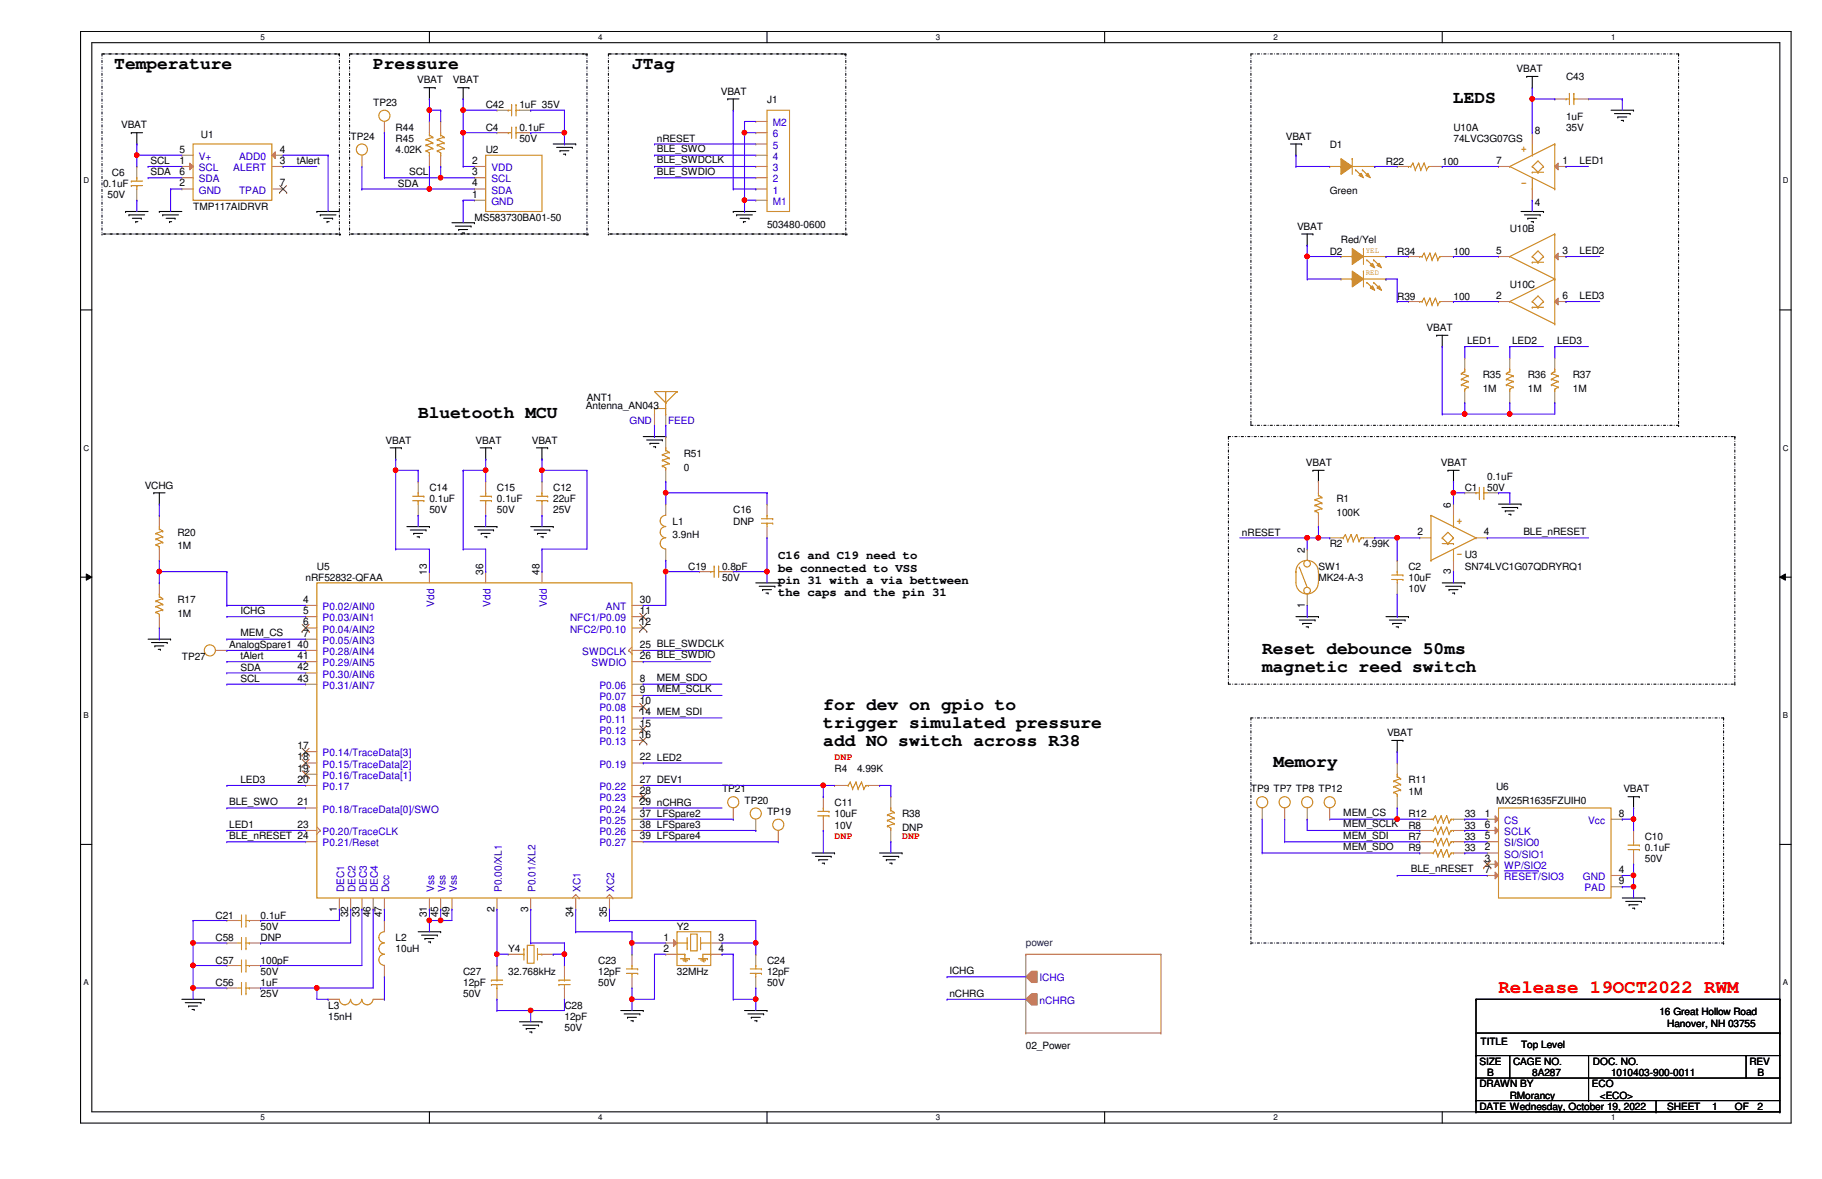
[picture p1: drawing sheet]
<svg xmlns="http://www.w3.org/2000/svg" width="432mm" height="279mm" viewBox="0 0 432 279" stroke-linecap="round" stroke-linejoin="round" font-family="sans-serif">
<defs><g id="words">
<text font-size="4.5" fill="#f00" x="355.1" y="235.2">Release 19OCT2022 RWM</text>
<g font-size="4.2">
<text x="27.1" y="16.3">Temperature</text>
<text x="88.4" y="16.3">Pressure</text>
<text x="149.8" y="16.3">JTag</text>
<text x="344.3" y="24.3">LEDS</text>
<text x="99.1" y="99">Bluetooth MCU</text>
<text x="299.1" y="155">Reset debounce 50ms</text>
<text x="299.1" y="159.3">magnetic reed switch</text>
<text x="195.1" y="168.4">for dev on gpio to</text>
<text x="195.1" y="172.6">trigger simulated pressure</text>
<text x="195.1" y="176.8">add NO switch across R38</text>
<text x="301.8" y="181.7">Memory</text>
</g>
<g font-size="2.9">
<text x="184.4" y="132.5">C16 and C19 need to</text>
<text x="184.4" y="135.5">be connected to VSS</text>
<text x="184.4" y="138.4">pin 31 with a via bettween</text>
<text x="184.4" y="141.3">the caps and the pin 31</text>
</g>
<g font-size="2.4">
<text x="359.4" y="17.1">VBAT</text>
<text x="98.8" y="19.8">VBAT</text>
<text x="107.4" y="19.8">VBAT</text>
<text x="170.8" y="22.4">VBAT</text>
<text x="371.1" y="19">C43</text>
<text x="88.4" y="25.1">TP23</text>
<text x="115.1" y="25.7">C42</text>
<text x="123.1" y="25.7">1uF 35V</text>
<text x="181.8" y="24.3">J1</text>
<text x="371.1" y="28.3">1uF</text>
<text x="28.7" y="30.4">VBAT</text>
<text x="47.6" y="32.6">U1</text>
<text x="83.1" y="33.1">TP24</text>
<text x="93.8" y="31">R44</text>
<text x="93.8" y="33.7">R45</text>
<text x="115.1" y="31">C4</text>
<text x="123.1" y="31">0.1uF</text>
<text x="123.1" y="33.7">50V</text>
<text x="155.7" y="33.6">nRESET</text>
<text x="304.7" y="33.1">VBAT</text>
<text x="315.1" y="35">D1</text>
<text x="344.5" y="31">U10A</text>
<text x="344.5" y="33.7">74LVC3G07GS</text>
<text x="363.7" y="31.7">8</text>
<text x="371.1" y="31">35V</text>
<text x="26.5" y="41.7">C6</text>
<text x="35.6" y="38.9">SCL</text>
<text x="35.6" y="41.6">SDA</text>
<text x="42.5" y="38.9">1</text>
<text x="42.5" y="36.2">5</text>
<text x="42.5" y="41.5">6</text>
<text x="66.3" y="36.2">4</text>
<text x="66.3" y="38.9">3</text>
<text x="70.3" y="38.9">tAlert</text>
<text x="93.8" y="36.3">4.02K</text>
<text x="97" y="41.6">SCL</text>
<text x="111.9" y="38.9">2</text>
<text x="111.9" y="41.5">3</text>
<text x="115.1" y="36.3">U2</text>
<text x="155.7" y="38.7">BLE_SWDCLK</text>
<text x="155.7" y="41.4">BLE_SWDIO</text>
<text x="155.7" y="36">BLE_SWO</text>
<text x="328.5" y="39">R22</text>
<text x="341.8" y="39">100</text>
<text x="354.6" y="38.9">7</text>
<text x="370.3" y="38.9">1</text>
<text x="374.4" y="38.9">LED1</text>
<text x="24.4" y="44.3">0.1uF</text>
<text x="25.5" y="47">50V</text>
<text x="42.5" y="44.2">2</text>
<text x="66.3" y="44.2">7</text>
<text x="94.3" y="44.2">SDA</text>
<text x="111.9" y="46.9">1</text>
<text x="111.9" y="44.2">4</text>
<text x="315.1" y="45.9">Green</text>
<text x="45.8" y="49.7">TMP117AIDRVR</text>
<text x="112.4" y="52.3">MS583730BA01-50</text>
<text x="181.8" y="53.9">503480-0600</text>
<text x="363.7" y="48.9">4</text>
<text x="307.4" y="54.4">VBAT</text>
<text x="317.8" y="57.7">Red/Yel</text>
<text x="357.8" y="55">U10B</text>
<text x="315.1" y="60.3">D2</text>
<text x="331.1" y="60.3">R34</text>
<text x="344.5" y="60.3">100</text>
<text x="354.6" y="60.2">5</text>
<text x="370.3" y="60.2">3</text>
<text x="374.4" y="60.2">LED2</text>
<text x="331.1" y="71">R39</text>
<text x="344.5" y="71">100</text>
<text x="354.6" y="70.9">2</text>
<text x="357.8" y="68.3">U10C</text>
<text x="370.3" y="70.9">6</text>
<text x="374.4" y="70.9">LED3</text>
<text x="338.1" y="78.4">VBAT</text>
<text x="347.7" y="81.6">LED1</text>
<text x="358.4" y="81.6">LED2</text>
<text x="369" y="81.6">LED3</text>
<text x="351.4" y="89.7">R35</text>
<text x="362.1" y="89.7">R36</text>
<text x="372.7" y="89.7">R37</text>
<text x="139.1" y="95">ANT1</text>
<text x="351.4" y="92.9">1M</text>
<text x="362.1" y="92.9">1M</text>
<text x="372.7" y="92.9">1M</text>
<text x="138.9" y="96.9">Antenna_AN043</text>
<text x="91.4" y="105.1">VBAT</text>
<text x="112.7" y="105.1">VBAT</text>
<text x="126" y="105.1">VBAT</text>
<text x="162.1" y="108.3">R51</text>
<text x="162.1" y="111.5">0</text>
<text x="309.5" y="110.4">VBAT</text>
<text x="341.5" y="110.4">VBAT</text>
<text x="352.5" y="113.7">0.1uF</text>
<text x="34.3" y="115.8">VCHG</text>
<text x="101.8" y="116.3">C14</text>
<text x="101.8" y="119">0.1uF</text>
<text x="117.8" y="116.3">C15</text>
<text x="117.8" y="119">0.1uF</text>
<text x="131.1" y="116.3">C12</text>
<text x="131.1" y="119">22uF</text>
<text x="316.7" y="119">R1</text>
<text x="347.1" y="116.3">C1</text>
<text x="352.5" y="116.3">50V</text>
<text x="101.8" y="121.7">50V</text>
<text x="117.8" y="121.7">50V</text>
<text x="131.1" y="121.7">25V</text>
<text x="159.4" y="124.3">L1</text>
<text x="173.8" y="121.7">C16</text>
<text x="173.8" y="124.3">DNP</text>
<text x="316.7" y="122.2">100K</text>
<text x="343.9" y="120.3" transform="rotate(-90 343.9 120.3)">6</text>
<text x="42" y="127">R20</text>
<text x="42" y="130.2">1M</text>
<text x="159.4" y="127.5">3.9nH</text>
<text x="294.3" y="126.9">nRESET</text>
<text x="309.2" y="130.9" transform="rotate(-90 309.2 130.9)">2</text>
<text x="315.1" y="129.7">R2</text>
<text x="323.1" y="129.7">4.99K</text>
<text x="335.9" y="126.9">2</text>
<text x="351.7" y="126.9">4</text>
<text x="361" y="126.7">BLE_nRESET</text>
<text x="72.4" y="137.7">nRF52832-QFAA</text>
<text x="75.1" y="135">U5</text>
<text x="101.2" y="136.3" transform="rotate(-90 101.2 136.3)">13</text>
<text x="114.5" y="136.3" transform="rotate(-90 114.5 136.3)">36</text>
<text x="127.8" y="136.3" transform="rotate(-90 127.8 136.3)">48</text>
<text x="163.1" y="135">C19</text>
<text x="171.1" y="137.7">50V</text>
<text x="171.1" y="135">0.8pF</text>
<text x="312.5" y="135">SW1</text>
<text x="312.5" y="137.7">MK24-A-3</text>
<text x="333.8" y="135">C2</text>
<text x="333.8" y="137.7">10uF</text>
<text x="343.9" y="136" transform="rotate(-90 343.9 136)">3</text>
<text x="347.1" y="135">SN74LVC1G07QDRYRQ1</text>
<text x="42" y="143">R17</text>
<text x="71.9" y="142.9">4</text>
<text x="151.6" y="142.9">30</text>
<text x="333.8" y="140.3">10V</text>
<text x="42" y="146.2">1M</text>
<text x="57" y="145.6">ICHG</text>
<text x="71.9" y="145.5">5</text>
<text x="71.9" y="148.2">6</text>
<text x="151.6" y="145.5">11</text>
<text x="151.6" y="148.2">12</text>
<text x="309.2" y="144" transform="rotate(-90 309.2 144)">1</text>
<text x="54.3" y="153.6">AnalogSpare1</text>
<text x="57" y="150.7">MEM_CS</text>
<text x="70.5" y="153.5">40</text>
<text x="71.9" y="150.9">7</text>
<text x="151.6" y="153.5">25 BLE_SWDCLK</text>
<text x="43.1" y="156.3">TP27</text>
<text x="57" y="161.6">SCL</text>
<text x="57" y="158.9">SDA</text>
<text x="57" y="156.3">tAlert</text>
<text x="70.5" y="156.2">41</text>
<text x="70.5" y="158.9">42</text>
<text x="70.5" y="161.5">43</text>
<text x="151.6" y="161.5">8</text>
<text x="151.6" y="156.2">26 BLE_SWDIO</text>
<text x="155.7" y="161.4">MEM_SDO</text>
<text x="151.6" y="164.2">9</text>
<text x="151.6" y="166.9">10</text>
<text x="155.7" y="164">MEM_SCLK</text>
<text x="151.6" y="169.5">14 MEM_SDI</text>
<text x="151.6" y="172.2">15</text>
<text x="70.5" y="177.5">17</text>
<text x="151.6" y="174.9">16</text>
<text x="328.7" y="174.5">VBAT</text>
<text x="57" y="185.6">LED3</text>
<text x="70.5" y="180.2">18</text>
<text x="70.5" y="182.9">19</text>
<text x="70.5" y="185.5">20</text>
<text x="151.6" y="180.2">22 LED2</text>
<text x="151.6" y="185.5">27 DEV1</text>
<text x="197.8" y="183">R4</text>
<text x="203.1" y="183">4.99K</text>
<text x="333.8" y="185.7">R11</text>
<text x="54.3" y="190.7">BLE_SWO</text>
<text x="70.5" y="190.9">21</text>
<text x="151.6" y="188.2">28</text>
<text x="151.6" y="190.9">29 nCHRG</text>
<text x="171.1" y="187.8">TP21</text>
<text x="176.4" y="190.5">TP20</text>
<text x="197.8" y="191">C11</text>
<text x="296.5" y="187.8">TP9 TP7 TP8 TP12</text>
<text x="333.8" y="188.3">1M</text>
<text x="354.6" y="187.3">U6</text>
<text x="354.6" y="190.5">MX25R1635FZUIH0</text>
<text x="384.7" y="187.8">VBAT</text>
<text x="54.3" y="196.3">LED1</text>
<text x="70.5" y="196.2">23</text>
<text x="151.6" y="193.5">37 LFSpare2</text>
<text x="151.6" y="196.2">38 LFSpare3</text>
<text x="181.8" y="193.1">TP19</text>
<text x="197.8" y="193.7">10uF</text>
<text x="197.8" y="196.3">10V</text>
<text x="213.8" y="193.7">R38</text>
<text x="213.8" y="196.9">DNP</text>
<text x="318.3" y="193.4">MEM_CS</text>
<text x="318.3" y="196">MEM_SCLK</text>
<text x="333.8" y="196.3">R8</text>
<text x="333.8" y="193.7">R12</text>
<text x="347.1" y="193.7">33</text>
<text x="347.1" y="196.3">33</text>
<text x="351.9" y="193.5">1</text>
<text x="351.9" y="196.2">6</text>
<text x="383.7" y="193.5">8</text>
<text x="54.3" y="198.7">BLE_nRESET 24</text>
<text x="151.6" y="198.9">39 LFSpare4</text>
<text x="318.3" y="198.7">MEM_SDI</text>
<text x="318.3" y="201.4">MEM_SDO</text>
<text x="333.8" y="199">R7</text>
<text x="333.8" y="201.7">R9</text>
<text x="347.1" y="199">33</text>
<text x="347.1" y="201.7">33</text>
<text x="351.9" y="198.9">5</text>
<text x="351.9" y="201.5">2</text>
<text x="389.8" y="199">C10</text>
<text x="389.8" y="201.7">0.1uF</text>
<text x="334.3" y="206.7">BLE_nRESET</text>
<text x="351.9" y="206.9">7</text>
<text x="351.9" y="204.2">3</text>
<text x="383.7" y="206.9">4</text>
<text x="383.7" y="209.5">9</text>
<text x="389.8" y="204.3">50V</text>
<text x="51.1" y="217.7">C21</text>
<text x="61.8" y="220.3">50V</text>
<text x="61.8" y="217.7">0.1uF</text>
<text x="79.8" y="216" transform="rotate(-90 79.8 216)">1</text>
<text x="82.5" y="217.4" transform="rotate(-90 82.5 217.4)">32</text>
<text x="85.2" y="217.4" transform="rotate(-90 85.2 217.4)">33</text>
<text x="87.8" y="217.4" transform="rotate(-90 87.8 217.4)">46</text>
<text x="90.5" y="217.4" transform="rotate(-90 90.5 217.4)">47</text>
<text x="101.2" y="217.4" transform="rotate(-90 101.2 217.4)">31</text>
<text x="103.8" y="217.4" transform="rotate(-90 103.8 217.4)">45</text>
<text x="106.5" y="217.4" transform="rotate(-90 106.5 217.4)">49</text>
<text x="117.2" y="216" transform="rotate(-90 117.2 216)">2</text>
<text x="125.2" y="216" transform="rotate(-90 125.2 216)">3</text>
<text x="135.8" y="217.4" transform="rotate(-90 135.8 217.4)">34</text>
<text x="143.8" y="217.4" transform="rotate(-90 143.8 217.4)">35</text>
<text x="160.4" y="220.3">Y2</text>
<text x="51.1" y="223">C58</text>
<text x="61.8" y="223">DNP</text>
<text x="93.8" y="223">L2</text>
<text x="93.8" y="225.7">10uH</text>
<text x="120.4" y="225.7">Y4</text>
<text x="157.2" y="222.9">1</text>
<text x="157.2" y="225.6">2</text>
<text x="170.3" y="225.6">4</text>
<text x="170.3" y="222.9">3</text>
<text x="51.1" y="228.3">C57</text>
<text x="51.1" y="233.7">C56</text>
<text x="61.8" y="231">50V</text>
<text x="61.8" y="228.3">100pF</text>
<text x="61.8" y="233.7">1uF</text>
<text x="109.8" y="231">C27</text>
<text x="109.8" y="233.7">12pF</text>
<text x="120.4" y="231">32.768kHz</text>
<text x="141.8" y="228.3">C23</text>
<text x="141.8" y="231">12pF</text>
<text x="141.8" y="233.7">50V</text>
<text x="160.4" y="231">32MHz</text>
<text x="181.8" y="228.3">C24</text>
<text x="181.8" y="231">12pF</text>
<text x="181.8" y="233.7">50V</text>
<text x="225" y="230.9">ICHG</text>
<text x="61.8" y="236.3">25V</text>
<text x="77.8" y="239">L3</text>
<text x="109.8" y="236.3">50V</text>
<text x="133.8" y="239">C28</text>
<text x="225" y="236.3">nCHRG</text>
<text x="77.8" y="241.7">15nH</text>
<text x="133.8" y="241.7">12pF</text>
<text x="133.8" y="244.3">50V</text>
<text x="393.3" y="240.6">16 Great Hollow Road</text>
<text x="395.1" y="243.3">Hanover, NH 03755</text>
<text x="243.1" y="248.6">02_Power</text>
<text x="350.9" y="247.6">TITLE</text>
<text x="360.5" y="248.4">Top Level</text>
<text x="350.6" y="252.3">SIZE</text>
<text x="350.6" y="257.7">DRAWN BY</text>
<text x="352.5" y="255">B</text>
<text x="358.6" y="252.3">CAGE NO.</text>
<text x="363.1" y="255">8A287</text>
<text x="377.3" y="257.7">ECO</text>
<text x="377.5" y="252.3">DOC. NO.</text>
<text x="381.8" y="255">1010403-900-0011</text>
<text x="414.6" y="252.3">REV</text>
<text x="416.5" y="255">B</text>
<text x="350.6" y="263">DATE Wednesday, October 19, 2022</text>
<text x="357.8" y="260.3">RMorancy</text>
<text x="379.1" y="260.3">&lt;ECO&gt;</text>
<text x="395.1" y="263">SHEET</text>
<text x="405.8" y="263">1</text>
<text x="411.1" y="263">OF</text>
<text x="416.5" y="263">2</text>
</g>
<g font-size="2.4" fill="#00c">
<text x="183.1" y="29.9">M2</text>
<text x="183.1" y="35.2">5</text>
<text x="183.1" y="32.6">6</text>
<text x="47.1" y="40.6">SCL</text>
<text x="47.1" y="37.9">V+</text>
<text x="55.3" y="40.6">ALERT</text>
<text x="56.6" y="37.9">ADD0</text>
<text x="116.5" y="40.6">VDD</text>
<text x="183.1" y="40.6">3</text>
<text x="183.1" y="37.9">4</text>
<text x="47.1" y="45.9">GND</text>
<text x="47.1" y="43.2">SDA</text>
<text x="56.6" y="45.9">TPAD</text>
<text x="116.5" y="43.2">SCL</text>
<text x="116.5" y="45.9">SDA</text>
<text x="183.1" y="45.9">1</text>
<text x="183.1" y="43.2">2</text>
<text x="116.5" y="48.6">GND</text>
<text x="183.1" y="48.6">M1</text>
<text x="149.2" y="100.6">GND</text>
<text x="158.3" y="100.6">FEED</text>
<text x="102.9" y="143.8" transform="rotate(-90 102.9 143.8)">Vdd</text>
<text x="116.2" y="143.8" transform="rotate(-90 116.2 143.8)">Vdd</text>
<text x="129.6" y="143.8" transform="rotate(-90 129.6 143.8)">Vdd</text>
<text x="76.5" y="144.6">P0.02/AIN0</text>
<text x="76.5" y="147.2">P0.03/AIN1</text>
<text x="76.5" y="149.9">P0.04/AIN2</text>
<text x="135.1" y="147.2">NFC1/P0.09</text>
<text x="135.1" y="149.9">NFC2/P0.10</text>
<text x="143.6" y="144.6">ANT</text>
<text x="76.5" y="152.6">P0.05/AIN3</text>
<text x="76.5" y="155.2">P0.28/AIN4</text>
<text x="138" y="155.2">SWDCLK</text>
<text x="76.5" y="157.9">P0.29/AIN5</text>
<text x="76.5" y="160.6">P0.30/AIN6</text>
<text x="140.2" y="157.9">SWDIO</text>
<text x="76.5" y="163.2">P0.31/AIN7</text>
<text x="142.1" y="163.2">P0.06</text>
<text x="142.1" y="165.9">P0.07</text>
<text x="142.1" y="168.6">P0.08</text>
<text x="142.1" y="171.2">P0.11</text>
<text x="142.1" y="173.9">P0.12</text>
<text x="76.5" y="179.2">P0.14/TraceData[3]</text>
<text x="142.1" y="176.6">P0.13</text>
<text x="76.5" y="181.9">P0.15/TraceData[2]</text>
<text x="76.5" y="184.6">P0.16/TraceData[1]</text>
<text x="142.1" y="181.9">P0.19</text>
<text x="76.5" y="187.2">P0.17</text>
<text x="142.1" y="187.2">P0.22</text>
<text x="142.1" y="189.9">P0.23</text>
<text x="76.5" y="192.6">P0.18/TraceData[0]/SWO</text>
<text x="76.5" y="197.9">P0.20/TraceCLK</text>
<text x="142.1" y="192.6">P0.24</text>
<text x="142.1" y="195.2">P0.25</text>
<text x="142.1" y="197.9">P0.26</text>
<text x="356.5" y="195.2">CS</text>
<text x="356.5" y="197.9">SCLK</text>
<text x="376.4" y="195.2">Vcc</text>
<text x="76.5" y="200.6">P0.21/Reset</text>
<text x="142.1" y="200.6">P0.27</text>
<text x="356.5" y="200.6">SI/SIO0</text>
<text x="356.5" y="203.2">SO/SIO1</text>
<text x="356.5" y="208.6">RESET/SIO3</text>
<text x="356.5" y="205.9">WP/SIO2</text>
<text x="375.1" y="208.6">GND</text>
<text x="81.6" y="211.5" transform="rotate(-90 81.6 211.5)">DEC1</text>
<text x="84.2" y="211.5" transform="rotate(-90 84.2 211.5)">DEC2</text>
<text x="86.9" y="211.5" transform="rotate(-90 86.9 211.5)">DEC3</text>
<text x="89.6" y="211.5" transform="rotate(-90 89.6 211.5)">DEC4</text>
<text x="92.2" y="211.5" transform="rotate(-90 92.2 211.5)">Dcc</text>
<text x="102.9" y="211.5" transform="rotate(-90 102.9 211.5)">Vss</text>
<text x="105.6" y="211.5" transform="rotate(-90 105.6 211.5)">Vss</text>
<text x="108.2" y="211.5" transform="rotate(-90 108.2 211.5)">Vss</text>
<text x="118.9" y="211.5" transform="rotate(-90 118.9 211.5)">P0.00/XL1</text>
<text x="126.9" y="211.5" transform="rotate(-90 126.9 211.5)">P0.01/XL2</text>
<text x="137.6" y="211.5" transform="rotate(-90 137.6 211.5)">XC1</text>
<text x="145.6" y="211.5" transform="rotate(-90 145.6 211.5)">XC2</text>
<text x="375.5" y="211.2">PAD</text>
<text x="246.3" y="232.6">ICHG</text>
<text x="246.3" y="237.9">nCHRG</text>
</g>
<g font-size="2.4" fill="#cc8006">
<text x="360.5" y="36.1">+</text>
<text x="360.5" y="44.1">-</text>
<text x="345.3" y="124.1">+</text>
<text x="345.3" y="132.1">- U3</text>
</g>
<g font-size="2.4" fill="#f00">
<text x="197.8" y="180.1">DNP</text>
<text x="197.8" y="198.8">DNP</text>
<text x="213.8" y="198.8">DNP</text>
</g>
<text font-size="2.4" fill="#004040" x="243.1" y="224.1">power</text>
<g font-size="1.9">
<text x="61.8" y="9.4">5</text>
<text x="141.8" y="9.4">4</text>
<text x="221.8" y="9.4">3</text>
<text x="301.8" y="9.4">2</text>
<text x="381.8" y="9.4">1</text>
<text x="19.8" y="43.5">D</text>
<text x="422.5" y="43.5">D</text>
<text x="19.8" y="106.8">C</text>
<text x="422.5" y="106.8">C</text>
<text x="19.8" y="170.1">B</text>
<text x="422.5" y="170.1">B</text>
<text x="19.8" y="233.5">A</text>
<text x="422.5" y="233.5">A</text>
<text x="61.8" y="265.5">5</text>
<text x="141.8" y="265.5">4</text>
<text x="221.8" y="265.5">3</text>
<text x="301.8" y="265.5">2</text>
<text x="381.8" y="265.5">1</text>
</g>
<g font-size="1.9" fill="#cc8006">
<text x="323.7" y="59.9">YEL</text>
<text x="323.7" y="65.2">RED</text>
</g>
</g></defs>
<path d="M19.1 7.5h405.4v258.6h-405.4zM21.8 10.1h400v253.4h-400z" fill="none" stroke="#000" stroke-width=".25"/>
<g fill="#fff">
<path d="M61.8 7.7h1v2.2h-1z"/>
<path d="M61.8 263.8h1v2.1h-1z"/>
</g>
<path d="M101.8 7.5v2.6M101.8 263.5v2.6" fill="none" stroke="#000" stroke-width=".25"/>
<g fill="#fff">
<path d="M141.8 7.7h1v2.2h-1z"/>
<path d="M141.8 263.8h1v2.1h-1z"/>
</g>
<path d="M181.8 7.5v2.6M181.8 263.5v2.6" fill="none" stroke="#000" stroke-width=".25"/>
<g fill="#fff">
<path d="M221.8 7.7h1v2.2h-1z"/>
<path d="M221.8 263.8h1v2.1h-1z"/>
</g>
<path d="M261.8 7.5v2.6M261.8 263.5v2.6" fill="none" stroke="#000" stroke-width=".25"/>
<g fill="#fff">
<path d="M301.8 7.7h1v2.2h-1z"/>
<path d="M301.8 263.8h1v2.1h-1z"/>
</g>
<path d="M341.8 7.5v2.6M341.8 263.5v2.6" fill="none" stroke="#000" stroke-width=".25"/>
<g fill="#fff">
<path d="M381.8 7.7h1v2.2h-1z"/>
<path d="M381.8 263.8h1v2.1h-1z"/>
<path d="M19.8 41.8h1.3v2.1h-1.3z"/>
<path d="M422.5 41.8h1.3v2.1h-1.3z"/>
<path d="M19.8 105.1h1.3v2.1h-1.3z"/>
<path d="M422.5 105.1h1.3v2.1h-1.3z"/>
</g>
<path d="M19.1 73.4h2.7M421.8 73.4h2.7" fill="none" stroke="#000" stroke-width=".25"/>
<g fill="#fff">
<path d="M19.8 168.4h1.2v2.2h-1.2z"/>
<path d="M422.5 168.4h1.2v2.2h-1.2z"/>
</g>
<path d="M19.1 136.8h2.7M421.8 136.8h2.7" fill="none" stroke="#000" stroke-width=".25"/>
<path d="M20.4 136l1.4 .8-1.4 .7zM421.8 136.8l1.3-.8v1.5z" fill="#000"/>
<path d="M20.4 136l1.4 .8-1.4 .7zM421.8 136.8l1.3-.8v1.5z" fill="none" stroke="#000" stroke-width=".24"/>
<g fill="#fff">
<path d="M19.8 231.8h1.2v2.1h-1.2z"/>
<path d="M422.5 231.8h1.2v2.1h-1.2z"/>
</g>
<g fill="none" stroke="#000" stroke-width=".25">
<path d="M361.8 18.1h.1M361.8 18.1h2.7M363.1 18.1v2.7M31.1 31.5h.1M31.1 31.5h2.7M32.4 34.1h.1M32.4 31.5v2.6M100.5 20.8h2.6M101.8 23.5h.1M101.8 20.8v2.7M103.1 20.8h.1M108.5 20.8h2.6"/>
<path d="M109.8 23.5h.1M109.8 20.8v2.7M111.1 20.8h.1M131.1 34.1h5.3M131.9 34.9h3.7M132.7 35.7h.1M132.7 35.7h2.1M133.5 36.5h.5M134 36.5h.1M135.6 34.9h.1M136.4 34.1h.1M172.5 23.5h.1"/>
<path d="M172.5 23.5h2.6M173.8 26.1h.1M173.8 23.5v2.6M305.8 34.1h2.7M307.1 36.8h.1M307.1 34.1v2.7M308.5 34.1h.1M363.1 20.8h.1M381.8 26.1h5.3M382.6 26.9h3.7M383.4 27.7h.1M383.4 27.7h2.1"/>
<path d="M384.2 28.5h.5M384.7 28.5h.1M386.3 26.9h.1M387.1 26.1h.1M29.8 50.1h.1M29.8 50.1h5.3M30.6 50.9h.1M30.6 50.9h3.7M31.4 51.7h2.1M32.2 52.5h.1M32.2 52.5h.5M33.5 51.7h.1"/>
<path d="M37.8 50.1h.1M37.8 50.1h5.3M38.6 50.9h.1M38.6 50.9h3.7M39.4 51.7h2.1M40.2 52.5h.1M40.2 52.5h.5M41.5 51.7h.1M75.1 50.1h.1M75.1 50.1h5.3M75.9 50.9h.1M75.9 50.9h3.7"/>
<path d="M76.7 51.7h2.1M77.5 52.5h.1M77.5 52.5h.5M78.8 51.7h.1M107.1 52.8h5.3M107.9 53.6h3.7M108.7 54.4h.1M108.7 54.4h2.1M109.5 55.2h.5M110 55.2h.1M111.6 53.6h.1M112.4 52.8h.1"/>
<path d="M173.8 50.1h.1M173.8 50.1h5.3M174.6 50.9h.1M174.6 50.9h3.7M175.4 51.7h2.1M176.2 52.5h.1M176.2 52.5h.5M177.5 51.7h.1M308.5 55.5h2.7M309.8 58.1h.1M309.8 55.5v2.6M311.2 55.5h.1"/>
<path d="M360.5 50.1h5.3M361.3 50.9h3.7M362.1 51.7h.1M362.1 51.7h2.1M362.9 52.5h.5M363.4 52.5h.1M365 50.9h.1M365.8 50.1h.1M340.5 79.5h.1M340.5 79.5h2.7M341.8 79.5v2.6M341.8 82.1h.1"/>
<path d="M36.4 116.8h.1M36.4 116.8h2.7M37.8 119.5h.1M37.8 116.8v2.7M92.5 106.1h2.6M93.8 108.8h.1M93.8 106.1v2.7M95.1 106.1h.1M113.8 106.1h2.7M115.1 108.8h.1M115.1 106.1v2.7M116.5 106.1h.1"/>
<path d="M127.1 106.1h2.7M128.4 108.8h.1M128.4 106.1v2.7M129.8 106.1h.1M152.4 103.5h5.4M153.2 104.3h3.8M154.1 105.1h.1M154.1 105.1h2.1M154.9 105.9h.5M155.4 105.9h.1M157 104.3h.1M157.8 103.5h.1"/>
<path d="M311.2 111.5h.1M311.2 111.5h2.6M312.5 114.1h.1M312.5 111.5v2.6M343.2 111.5h.1M343.2 111.5h2.6M344.5 114.1h.1M344.5 111.5v2.6M355.1 119.5h5.4M360.5 119.5h.1M96.4 124.8h5.4M97.2 125.6h3.8"/>
<path d="M98 126.4h.1M98 126.4h2.2M98.8 127.2h.6M99.4 127.2h.1M101 125.6h.1M101.8 124.8h.1M112.4 124.8h5.4M113.2 125.6h3.8M114 126.4h.1M114 126.4h2.2M114.9 127.2h.5M115.4 127.2h.1"/>
<path d="M117 125.6h.1M117.8 124.8h.1M125.8 124.8h5.3M126.6 125.6h3.7M127.4 126.4h.1M127.4 126.4h2.1M128.2 127.2h.5M128.7 127.2h.1M130.3 125.6h.1M131.1 124.8h.1M179.1 138.1h5.3M179.9 138.9h3.7"/>
<path d="M180.7 139.7h.1M180.7 139.7h2.1M183.6 138.9h.1M184.4 138.1h.1M341.8 138.1h5.3M342.6 138.9h3.7M343.4 139.7h.1M343.4 139.7h2.1M346.3 138.9h.1M347.1 138.1h.1M355.9 120.3h3.8M356.7 121.1h.1"/>
<path d="M356.7 121.1h2.2M357.5 121.9h.6M358.1 121.9h.1M359.7 120.3h.1M35.1 151.5h5.3M35.9 152.3h3.7M36.7 153.1h.1M36.7 153.1h2.1M37.5 153.9h.5M38 153.9h.1M39.6 152.3h.1M40.4 151.5h.1"/>
<path d="M181.5 140.5h.5M182 140.5h.1M307.1 146.1h5.4M307.9 146.9h3.8M308.7 147.7h.1M308.7 147.7h2.2M309.5 148.5h.5M310 148.5h.1M311.7 146.9h.1M312.5 146.1h.1M328.5 146.1h5.3M329.3 146.9h3.7"/>
<path d="M330.1 147.7h.1M330.1 147.7h2.1M330.9 148.5h.5M331.4 148.5h.1M333 146.9h.1M333.8 146.1h.1M344.2 140.5h.5M344.7 140.5h.1M329.8 175.5h2.7M331.1 178.1h.1M331.1 175.5v2.6M332.5 175.5h.1"/>
<path d="M385.8 188.8h2.7M387.1 191.5h.1M387.1 188.8v2.7M388.5 188.8h.1M19.1 200.1h2.7M192.4 202.1h5.4M193.3 202.9h3.7M194.1 203.7h.1M194.1 203.7h2.1M194.9 204.6h.5M195.4 204.6h.1M197 202.9h.1"/>
<path d="M197.8 202.1h.1M208.4 202.1h5.4M209.3 202.9h3.7M210.1 203.7h.1M210.1 203.7h2.1M210.9 204.6h.5M211.4 204.6h.1M213 202.9h.1M213.8 202.1h.1M384.5 212.8h5.3M385.3 213.6h3.7M386.1 214.4h.1"/>
<path d="M386.1 214.4h2.1M386.9 215.2h.5M387.4 215.2h.1M389 213.6h.1M389.8 212.8h.1M421.8 200.1h2.7M43.1 236.8h5.3M43.9 237.6h3.7M44.7 238.4h.1M44.7 238.4h2.1M45.5 239.2h.5M46 239.2h.1"/>
<path d="M47.6 237.6h.1M48.4 236.8h.1M99.1 220.8h5.3M99.9 221.6h3.7M100.7 222.4h.1M100.7 222.4h2.1M101.5 223.2h.5M102 223.2h.1M103.6 221.6h.1M104.4 220.8h.1M147.1 239.5h5.3M152.4 239.5h.1"/>
<path d="M176.4 239.5h5.4M181.8 239.5h.1M349.8 236.8h.1M349.8 236.8h72M349.8 236.8v26.7M421.8 236.8h.1M421.8 236.8v26.7M123.1 242.1h5.3M123.9 243h3.7M124.7 243.8h.1M124.7 243.8h2.1M125.5 244.6h.5"/>
<path d="M126 244.6h.1M127.6 243h.1M128.4 242.1h.1M147.9 240.3h3.7M148.7 241.1h.1M148.7 241.1h2.1M149.5 241.9h.5M150 241.9h.1M151.6 240.3h.1M177.2 240.3h3.8M178.1 241.1h.1M178.1 241.1h2.1"/>
<path d="M178.9 241.9h.5M179.4 241.9h.1M181 240.3h.1M349.8 250.1h.1M349.8 255.5h.1M349.8 244.8h72M349.8 250.1h72M349.8 255.5h72M357.8 255.5h.1M357.8 250.1v5.4M376.5 255.5h.1M376.5 250.1v10.7"/>
<path d="M413.8 250.1h.1M413.8 250.1v5.4M421.8 244.8h.1M349.8 260.8h.1M349.8 263.5h.1M349.8 260.8h72M349.8 263.5h72M376.5 260.8h.1M392.5 263.5h.1M392.5 260.8v2.7M421.8 263.5h.1"/>
</g>
<g fill="none" stroke="#000" stroke-width=".25" stroke-dasharray=".5 .5 0 .5">
<path d="M24.2 12.8v42.7M24.2 12.8h56M24.4 12.8h56M80.2 12.8h.1M80.4 12.8v42.7M80.4 12.8h.1M82.8 12.8v42.7M82.8 12.8h56.1M83.1 12.8h56M138.9 12.8h.1M139.1 12.8v42.7M139.1 12.8h.1"/>
<path d="M144.2 12.8v42.7M144.2 12.8h56M144.4 12.8h56M200.2 12.8h.1M200.4 12.8v42.7M200.4 12.8h.1M296.5 12.8v87.7M296.5 12.8h101.3M397.8 12.8v88M397.8 12.8h.1M24.2 55.5h.1M24.4 55.5h56"/>
<path d="M24.7 55.5h56M80.4 55.5h.1M80.7 55.5h.1M82.8 55.5h.1M83.1 55.5h56M83.4 55.5h56M139.1 55.5h.1M139.4 55.5h.1M144.2 55.5h.1M144.4 55.5h56M144.7 55.5h56M200.4 55.5h.1"/>
<path d="M200.7 55.5h.1M291.1 103.5h.1M291.1 103.5h120M296.5 100.5h.1M296.5 100.8h101.3M397.8 100.8h.1M411.1 103.5h.1M291.1 162.1v-58.6M291.1 162.1h120M296.5 170.1h112M296.5 170.1v53.4M408.5 170.1h.1"/>
<path d="M408.5 170.1v53.4M411.1 162.1v-58.6M411.1 162.1h.1M296.5 223.5h.1M296.5 223.5h112M408.5 223.5h.1"/>
</g>
<g fill="none" stroke="#cc8006" stroke-width=".25">
<path d="M115.1 36.8h13.3v13.3h-13.3zM181.8 26.1h5.3v24h-5.3zM371.1 23.5h.1M371.1 23.5h.8M371.9 22.1h.1M371.9 22.1v2.7M373 23.5h.1M373 22.1h.1M373 23.5h.8M373 22.1v2.7M31.1 42.9h.1M31.1 44h.1"/>
<path d="M31.1 42.9h2.7M31.1 44h2.7M32.4 44h.1M32.4 42.1h.1M32.4 42.1v.8M32.4 44v.8M157.8 122.1a1.33 1.33 0 0 0-1.3 1.4 1.33 1.33 0 0 0 1.3 1.3 1.33 1.33 0 0 0-1.3 1.3 1.33 1.33 0 0 0 1.3 1.4 1.31 1.31 0 0 0-1.3 1.3 1.31 1.31 0 0 0 1.3 1.3M168.4 135.5h.1M168.4 135.5h.8M169.2 134.2h.1M169.2 134.2v2.6M170.3 135.5h.1"/>
<path d="M170.3 134.2h.1M170.3 135.5h.8M170.3 134.2v2.6M339.1 132.8h.1M339.1 122.1h.1M339.1 122.1v10.7M339.1 122.1l10.7 5.4M341.8 127.5h.1M341.8 128.8h2.7M341.8 127.5l1.4-1.3 1.3 1.3M341.8 127.5l1.4 1.3M343.2 128.8h.1"/>
<path d="M344.5 124.8h.1M344.5 132.8h.1M344.5 128.8h.1M344.5 127.5h.1M344.5 122.1v2.7M344.5 130.1v2.7M344.5 127.5l-1.3 1.3M349.8 127.5h.1M349.8 127.5l-10.7 5.3M339.1 196.8h.6M339.7 196.8h.1M340.2 196h.1"/>
<path d="M340.2 196l-.5 .8M340.2 196l.5 1.6M340.7 197.6h.1M341.5 196h.1M341.5 196l-.8 1.6M341.5 196l.6 1.6M342.1 197.6h.1M342.9 196h.1M342.9 196l-.8 1.6M342.9 196l.5 1.6M343.4 197.6h.1M343.9 196.8h.1"/>
<path d="M343.9 196.8l-.5 .8M343.9 196.8h.6M344.5 196.8h.1M56.4 218.1h.8M57.2 218.1h.1M57.2 219.5h.1M57.2 216.8v2.7M58.3 219.5h.1M58.3 216.8v2.7M58.3 218.1h.8M59.1 218.1h.1M56.4 223.5h.8"/>
<path d="M57.2 223.5h.1M57.2 224.8h.1M57.2 222.2v2.6M58.3 224.8h.1M58.3 222.2v2.6M58.3 223.5h.8M59.1 223.5h.1M148.5 229.6h2.6M148.5 230.7h2.6M149.8 230.7h.1M149.8 228.8h.1M149.8 228.8v.8"/>
<path d="M149.8 230.7v.8M151.1 229.6h.1M151.1 230.7h.1M177.8 229.6h2.7M177.8 230.7h2.7M179.1 230.7h.1M179.1 228.8h.1M179.1 228.8v.8M179.1 230.7v.8M180.5 229.6h.1M180.5 230.7h.1"/>
<circle cx="179.1" cy="192.8" r="1.32"/>
<circle cx="315.1" cy="190.1" r="1.32"/>
</g>
<g fill="none" stroke="#a84" stroke-width=".25">
<path d="M32.4 39.5h.1M32.4 39.5v2.6M112.4 39.5h.1M112.4 39.5h2.7M179.1 39.5h.1M179.1 36.8h.1M179.1 34.1h.1M179.1 31.5h.1M179.1 28.8h.1M179.1 39.5h2.7M179.1 36.8h2.7M179.1 34.1h2.7"/>
<path d="M179.1 31.5h2.7M179.1 28.8h2.7M368.5 23.5h.1M368.5 23.5h2.6M373.8 23.5h2.7M376.5 23.5h.1M32.4 47.5h.1M32.4 44.8v2.7M112.4 47.5h.1M112.4 42.1h.1M112.4 44.8h.1M112.4 47.5h2.7"/>
<path d="M112.4 42.1h2.7M112.4 44.8h2.7M179.1 44.8h.1M179.1 42.1h.1M179.1 47.5h.1M179.1 47.5h2.7M179.1 42.1h2.7M179.1 44.8h2.7M157.8 119.5h.1M157.8 119.5v2.6M344.5 119.5h.1M344.5 119.5v2.6"/>
<path d="M157.8 132.8h.1M157.8 130.1v2.7M165.8 135.5h.1M165.8 135.5h2.6M171.1 135.5h2.7M173.8 135.5h.1M336.5 127.5h.1M336.5 127.5h2.6M344.5 135.5h.1M344.5 132.8v2.7M349.8 127.5h2.7M352.5 127.5h.1"/>
<path d="M179.1 196.8h.1M179.1 194.1v2.7M315.1 194.1h.1M315.1 191.5v2.6M336.5 196.8h.1M336.5 196.8h2.6M344.5 196.8h2.6M347.1 196.8h.1M53.8 218.1h.1M53.8 218.1h2.6M59.1 218.1h2.7M61.8 218.1h.1"/>
<path d="M53.8 223.5h.1M53.8 223.5h2.6M59.1 223.5h2.7M61.8 223.5h.1M149.8 226.1h.1M149.8 234.1h.1M149.8 226.1v2.7M149.8 231.5v2.6M179.1 226.1h.1M179.1 234.1h.1M179.1 226.1v2.7M179.1 231.5v2.6"/>
</g>
<path d="M243.1 236.8l1.4-1.3h1.3v2.7h-1.3z" fill-rule="evenodd" fill="#a84"/>
<path d="M243.1 236.8l1.4-1.3h1.3v2.7h-1.3z" fill="none" stroke="#a84" stroke-width=".25"/>
<path d="M243.1 231.5l1.4-1.3h1.3v2.6h-1.3z" fill-rule="evenodd" fill="#a84"/>
<g fill="none" stroke="#a84" stroke-width=".25">
<path d="M99.1 114.1h.1M99.1 114.1v2.7M99.1 119.5v2.6M181.8 119.5h.1M181.8 119.5v2.6M99.1 122.1h.1M181.8 127.5h.1M181.8 124.8v2.7M315.1 127.5h.1M315.1 127.5h2.7M323.1 127.5h2.7M325.8 127.5h.1"/>
<path d="M184.4 199.5h.1M184.4 196.8v2.7M197.8 186.1h.1M197.8 186.1h2.6M205.8 186.1h2.6M208.4 186.1h.1M331.1 180.8h.1M331.1 191.5h.1M331.1 180.8v2.7M331.1 188.8v2.7M243.1 231.5l1.4-1.3h1.3v2.6h-1.3zM243.1 226.1h.1"/>
<path d="M243.1 226.1h32M243.1 226.1v18.7M275.1 226.1h.1M275.1 226.1v18.7M243.1 244.8h.1M243.1 244.8h32M275.1 244.8h.1"/>
</g>
<g fill="none" stroke="#cc8006" stroke-width=".25">
<path d="M97.8 117.6h2.7M97.8 118.7h2.7M99.1 118.7h.1M99.1 116.8h.1M99.1 116.8v.8M99.1 118.7v.8M100.5 117.6h.1M100.5 118.7h.1M180.5 122.9h2.6M180.5 124h2.6M181.8 124h.1M181.8 122.1h.1"/>
<path d="M181.8 122.1v.8M181.8 124v.8M183.1 122.9h.1M183.1 124h.1M317.8 127.5h.5M318.3 127.5h.1M318.9 126.7h.1M318.9 126.7l-.6 .8M318.9 126.7l.5 1.6M319.4 128.3h.1M320.2 126.7h.1M320.2 126.7l-.8 1.6"/>
<path d="M320.2 126.7l.5 1.6M320.7 128.3h.1M321.5 126.7h.1M321.5 126.7l-.8 1.6M321.5 126.7l.6 1.6M322.1 128.3h.1M322.6 127.5h.1M322.6 127.5l-.5 .8M322.6 127.5h.5M323.1 127.5h.1M200.4 186.1h.6M201 186.1h.1"/>
<path d="M201.5 185.3h.1M201.5 185.3l-.5 .8M201.5 185.3l.6 1.6M202.1 186.9h.1M202.9 185.3h.1M202.9 185.3l-.8 1.6M202.9 185.3l.5 1.6M203.4 186.9h.1M204.2 185.3h.1M204.2 185.3l-.8 1.6M204.2 185.3l.5 1.6M204.7 186.9h.1"/>
<path d="M205.2 186.1h.1M205.2 186.1l-.5 .8M205.2 186.1h.6M205.8 186.1h.1M330.3 187.7h.1M330.3 186.4h.1M330.3 185.1h.1M330.3 187.7l.8 .6M330.3 186.4l1.6 .8M330.3 185.1l1.6 .8M331.1 184h.1M331.1 188.3h.1"/>
<path d="M331.1 183.5h.1M331.1 184l.8 .5M331.1 183.5v.5M331.1 188.3v.5M331.9 187.2h.1M331.9 185.9h.1M331.9 184.5h.1M331.9 187.2l-1.6 .5M331.9 185.9l-1.6 .5M331.9 184.5l-1.6 .6M355.1 191.5h26.7v21.3h-26.7z"/>
<circle cx="184.4" cy="195.5" r="1.32"/>
</g>
<path d="M354.3 193.3l.8 .8-.8 .8z" fill="#a84"/>
<path d="M352.5 194.1h.1M352.5 194.1h2.6M354.3 193.3l.8 .8-.8 .8zM381.8 207.5h2.7M384.5 207.5h.1" fill="none" stroke="#a84" stroke-width=".25"/>
<path d="M354.3 206.7l.8 .8-.8 .8z" fill="#a84"/>
<path d="M352.5 207.5h.1M352.5 207.5h2.6M354.3 206.7l.8 .8-.8 .8z" fill="none" stroke="#a84" stroke-width=".25"/>
<path d="M356.5 206.4h8M364.5 206.4h.1" fill="none" stroke="#00c" stroke-width=".24"/>
<path d="M354.3 196l.8 .8-.8 .8z" fill="#a84"/>
<path d="M352.5 196.8h.1M352.5 199.5h.1M352.5 196.8h2.6M352.5 199.5h2.6M354.3 196l.8 .8-.8 .8zM381.8 194.1h2.7M384.5 194.1h.1M352.5 202.1h.1M352.5 202.1h2.6" fill="none" stroke="#a84" stroke-width=".25"/>
<path d="M354.3 204l.8 .8-.8 .8z" fill="#a84"/>
<g fill="none" stroke="#a84" stroke-width=".25">
<path d="M155.1 98.1v2.7M157.8 98.1v2.7M155.1 100.8h.1M157.8 100.8h.1M37.8 122.1h.1M37.8 132.8h.1M37.8 122.1v2.7M37.8 130.1v2.7M352.5 204.8h.1M352.5 204.8h2.6M354.3 204l.8 .8-.8 .8zM381.8 210.1h2.7"/>
<path d="M384.5 210.1h.1M77.8 236.8h.1M77.8 236.8h2.6M88.4 236.8h2.7M91.1 236.8h.1"/>
</g>
<path d="M351.6 205.7h.1M351.7 204l1.6 1.7M353.3 204l-1.7 1.7M353.3 205.7h.1" fill="none" stroke="#804000" stroke-width=".24"/>
<g fill="none" stroke="#cc8006" stroke-width=".25">
<path d="M368.5 55.5h.1M368.5 55.5l-10.7 5.3M368.5 55.5v10.6M357.8 60.8h.1M357.8 60.8l10.7 5.3M363.1 62.1h.1M363.1 60.8h.1M363.1 62.1h2.7M363.1 60.8l1.4-1.3 1.3 1.3M363.1 60.8l1.4 1.3M364.5 62.1h.1M365.8 60.8h.1"/>
<path d="M365.8 60.8l-1.3 1.3M368.5 66.1h.1M155.1 96.8h.1M155.1 98.1h.1M155.1 96.8h2.7M155.1 96.8v1.3M157.8 95.5h.1M157.8 98.1h.1M157.8 92.8v5.3M160.4 92.8h.1M160.4 92.8h-5.3l2.7 2.7M160.4 92.8l-2.6 2.7"/>
<path d="M37 129.1h.1M37 127.7h.1M37 126.4h.1M37 129.1l.8 .5M37 127.7l1.6 .8M37 126.4l1.6 .8M37.8 125.3h.1M37.8 129.6h.1M37.8 124.8h.1M37.8 125.3l.8 .6M37.8 124.8v.5M37.8 129.6v.5"/>
<path d="M38.6 128.5h.1M38.6 127.2h.1M38.6 125.9h.1M38.6 128.5l-1.6 .6M38.6 127.2l-1.6 .5M38.6 125.9l-1.6 .5M80.4 236.8a1.31 1.31 0 0 0 1.3 1.3 1.31 1.31 0 0 0 1.4-1.3M83.1 236.8a1.31 1.31 0 0 0 1.3 1.3 1.31 1.31 0 0 0 1.3-1.3M85.8 236.8a1.31 1.31 0 0 0 1.3 1.3 1.31 1.31 0 0 0 1.3-1.3"/>
</g>
<path d="M369.3 60v1.6l-.8-.8z" fill="#a84"/>
<g fill="none" stroke="#a84" stroke-width=".25">
<path d="M369.3 60v1.6l-.8-.8zM355.1 60.8h.1M355.1 60.8h2.7M368.5 60.8h2.6M371.1 60.8h.1M347.1 84.8h.1M347.1 95.5h.1M347.1 84.8v2.7M347.1 92.8v2.7M115.1 114.1h.1M115.1 114.1v2.7M115.1 119.5v2.6"/>
<path d="M157.8 103.5h.1M157.8 114.1h.1M157.8 103.5v2.6M157.8 111.5v2.6M347.1 116.8h.1M347.1 116.8h2.7M352.5 116.8h2.6M355.1 116.8h.1M37.8 138.1h.1M37.8 138.1v2.7M115.1 122.1h.1M37.8 148.8h.1"/>
<path d="M37.8 146.1v2.7M51.1 154.1h2.7M53.8 154.1h.1M336.5 199.5h.1M336.5 199.5h2.6M344.5 199.5h2.6M347.1 199.5h.1M91.1 218.1h.1M91.1 218.1v2.7M53.8 228.8h.1M53.8 228.8h2.6M59.1 228.8h2.7"/>
<path d="M61.8 228.8h.1M91.1 231.5h.1M91.1 228.8v2.7"/>
</g>
<g fill="none" stroke="#cc8006" stroke-width=".25">
<path d="M357.8 39.5h.1M357.8 39.5l10.7 5.3M363.1 36.8h.1M363.1 39.5h.1M363.1 34.1v2.7M363.1 39.5l1.4-1.4 1.3 1.4M363.1 39.5l1.4 1.3M365.8 39.5h.1M365.8 39.5l-1.3 1.3M368.5 34.1h.1M368.5 34.1v10.7M368.5 34.1l-10.7 5.4"/>
<path d="M363.1 44.8h.1M363.1 40.8h.1M363.1 42.1v2.7M363.1 40.8h2.7M364.5 40.8h.1M368.5 44.8h.1M346.3 91.2h.1M346.3 89.9h.1M346.3 88.5h.1M346.3 91.2l1.6 .5M346.3 89.9l1.6 .5M346.3 88.5l1.6 .6"/>
<path d="M347.1 88h.1M347.1 92.2h.1M347.1 87.5h.1M347.1 88l-.8 .5M347.1 87.5v.5M347.1 92.2v.6M347.9 91.7h.1M347.9 90.4h.1M347.9 89.1h.1M347.9 91.7l-.8 .5M347.9 90.4l-1.6 .8M347.9 89.1l-1.6 .8"/>
<path d="M113.8 117.6h2.7M113.8 118.7h2.7M115.1 118.7h.1M115.1 116.8h.1M115.1 116.8v.8M115.1 118.7v.8M116.5 117.6h.1M116.5 118.7h.1M157 110.4h.1M157 109.1h.1M157 107.7h.1M157 110.4l.8 .5"/>
<path d="M157 109.1l1.6 .8M157 107.7l1.6 .8M157.8 106.7h.1M157.8 110.9h.1M157.8 106.1h.1M157.8 106.7l.8 .5M157.8 106.1v.6M157.8 110.9v.6M158.6 109.9h.1M158.6 108.5h.1M158.6 107.2h.1M158.6 109.9l-1.6 .5"/>
<path d="M158.6 108.5l-1.6 .6M158.6 107.2l-1.6 .5M349.8 116.8h.1M349.8 116.8h.8M350.6 118.2h.1M350.6 115.5v2.7M351.7 116.8h.1M351.7 118.2h.1M351.7 116.8h.8M351.7 115.5v2.7M37 145.1h.1M37 143.7h.1"/>
<path d="M37 142.4h.1M37 145.1l.8 .5M37 143.7l1.6 .8M37 142.4l1.6 .8M37.8 141.4h.1M37.8 145.6h.1M37.8 140.8h.1M37.8 141.4l.8 .5M37.8 140.8v.6M37.8 145.6v.5M38.6 144.5h.1M38.6 143.2h.1"/>
<path d="M38.6 141.9h.1M38.6 144.5l-1.6 .6M38.6 143.2l-1.6 .5M38.6 141.9l-1.6 .5M339.1 199.5h.6M339.7 199.5h.1M340.2 198.7h.1M340.2 198.7l-.5 .8M340.2 198.7l.5 1.6M341.5 198.7h.1M341.5 198.7l-.8 1.6M341.5 198.7l.6 1.6"/>
<path d="M342.9 198.7h.1M342.9 198.7l-.8 1.6M342.9 198.7l.5 1.6M343.9 199.5h.1M343.9 199.5l-.5 .8M343.9 199.5h.6M344.5 199.5h.1M340.7 200.3h.1M342.1 200.3h.1M343.4 200.3h.1M56.4 228.8h.8M57.2 228.8h.1"/>
<path d="M57.2 230.2h.1M57.2 227.5v2.7M58.3 230.2h.1M58.3 227.5v2.7M58.3 228.8h.8M59.1 228.8h.1M91.1 226.1a1.31 1.31 0 0 0-1.3 1.4 1.31 1.31 0 0 0 1.3 1.3M91.1 223.5a1.31 1.31 0 0 0-1.3 1.3 1.31 1.31 0 0 0 1.3 1.3M91.1 220.8a1.31 1.31 0 0 0-1.3 1.3 1.31 1.31 0 0 0 1.3 1.3"/>
<circle cx="49.7" cy="154.1" r="1.32"/>
</g>
<path d="M369.3 38.6v1.7l-.8-.8z" fill="#a84"/>
<g fill="none" stroke="#a84" stroke-width=".25">
<path d="M91.1 31.5h.1M91.1 28.8v2.7M101.8 39.5h.1M101.8 28.8h.1M101.8 28.8v2.7M101.8 36.8v2.7M355.1 39.5h.1M355.1 39.5h2.7M363.1 31.5h.1M363.1 31.5v2.6M368.5 39.5h2.6M369.3 38.6v1.7l-.8-.8z"/>
<path d="M371.1 39.5h.1M363.1 47.5h.1M363.1 44.8v2.7M128.4 114.1h.1M128.4 114.1v2.7M128.4 119.5v2.6M128.4 122.1h.1M299.1 194.1h.1M299.1 191.5v2.6M336.5 194.1h.1M336.5 194.1h2.6M344.5 194.1h2.6"/>
<path d="M347.1 194.1h.1"/>
</g>
<g fill="none" stroke="#cc8006" stroke-width=".25">
<path d="M45.8 34.1h18.6v13.4h-18.6zM101 33.1h.1M101 34.4h.1M101 35.7h.1M101 33.1l1.6 .8M101 34.4l1.6 .8M101 35.7l.8 .5M101.8 36.2h.1M101.8 32h.1M101.8 36.8h.1M101.8 32l.8 .5M101.8 31.5v.5"/>
<path d="M101.8 36.2v.6M102.6 32.5h.1M102.6 33.9h.1M102.6 35.2h.1M102.6 32.5l-1.6 .6M102.6 33.9l-1.6 .5M102.6 35.2l-1.6 .5M127.1 117.6h2.7M127.1 118.7h2.7M128.4 118.7h.1M128.4 116.8h.1M128.4 116.8v.8"/>
<path d="M128.4 118.7v.8M129.8 117.6h.1M129.8 118.7h.1M339.1 194.1h.6M339.7 194.1h.1M340.2 193.3h.1M340.2 193.3l-.5 .8M340.2 193.3l.5 1.6M340.7 194.9h.1M341.5 193.3h.1M341.5 193.3l-.8 1.6M341.5 193.3l.6 1.6"/>
<path d="M342.1 194.9h.1M342.9 193.3h.1M342.9 193.3l-.8 1.6M342.9 193.3l.5 1.6M343.4 194.9h.1M343.9 194.1h.1M343.9 194.1l-.5 .8M343.9 194.1h.6M344.5 194.1h.1"/>
<circle cx="91.1" cy="27.4" r="1.32"/>
<circle cx="299.1" cy="190.1" r="1.32"/>
</g>
<path d="M45 38.6l.8 .9-.8 .8z" fill="#a84"/>
<path d="M43.1 39.5h.1M43.1 36.8h.1M43.1 39.5h2.7M43.1 36.8h2.7M45 38.6l.8 .9-.8 .8zM43.1 44.8h.1M43.1 42.1h.1M43.1 44.8h2.7M43.1 42.1h2.7" fill="none" stroke="#a84" stroke-width=".25"/>
<path d="M65.2 36v1.6l-.8-.8z" fill="#a84"/>
<g fill="none" stroke="#a84" stroke-width=".25">
<path d="M64.4 36.8h2.7M64.4 39.5h2.7M65.2 36v1.6l-.8-.8zM67.1 36.8h.1M67.1 39.5h.1M64.4 44.8h2.7M67.1 44.8h.1M357.8 84.8h.1M357.8 95.5h.1M357.8 84.8v2.7M357.8 92.8v2.7M312.5 114.1h.1"/>
<path d="M312.5 114.1v2.7M312.5 124.8h.1M312.5 122.1v2.7M53.8 234.1h.1M53.8 234.1h2.6M59.1 234.1h2.7M61.8 234.1h.1"/>
</g>
<path d="M66.3 45.6h.1M66.3 44l1.6 1.6M67.9 44l-1.6 1.6M67.9 45.6h.1" fill="none" stroke="#804000" stroke-width=".24"/>
<g fill="none" stroke="#cc8006" stroke-width=".25">
<path d="M357.8 71.5h.1M357.8 71.5l10.7 5.3M363.1 72.8h.1M363.1 71.5h.1M363.1 72.8h2.7M363.1 71.5l1.4-1.4 1.3 1.4M363.1 71.5l1.4 1.3M364.5 72.8h.1M365.8 71.5h.1M365.8 71.5l-1.3 1.3M368.5 76.8h.1M368.5 66.1h.1"/>
<path d="M368.5 66.1l-10.7 5.4M368.5 66.1v10.7M357 91.2h.1M357 89.9h.1M357 88.5h.1M357 91.2l1.6 .5M357 89.9l1.6 .5M357 88.5l1.6 .6M357.8 88h.1M357.8 92.2h.1M357.8 87.5h.1M357.8 88l-.8 .5"/>
<path d="M357.8 87.5v.5M357.8 92.2v.6M358.6 91.7h.1M358.6 90.4h.1M358.6 89.1h.1M358.6 91.7l-.8 .5M358.6 90.4l-1.6 .8M358.6 89.1l-1.6 .8M311.7 119.7h.1M311.7 118.4h.1M311.7 119.7l1.6 .8M311.7 118.4l1.6 .8"/>
<path d="M312.5 117.3h.1M312.5 116.8h.1M312.5 117.3l.8 .6M312.5 116.8v.5M313.3 119.2h.1M313.3 117.9h.1M313.3 119.2l-1.6 .5M313.3 117.9l-1.6 .5M311.7 121.1h.1M311.7 121.1l.8 .5M312.5 121.6h.1M312.5 121.6v.5"/>
<path d="M313.3 120.5h.1M313.3 120.5l-1.6 .6M56.4 234.1h.8M57.2 234.1h.1M57.2 235.5h.1M57.2 232.8v2.7M58.3 235.5h.1M58.3 232.8v2.7M58.3 234.1h.8M59.1 234.1h.1"/>
</g>
<path d="M369.3 70.7v1.6l-.8-.8z" fill="#a84"/>
<g fill="none" stroke="#a84" stroke-width=".25">
<path d="M104.4 39.5h.1M104.4 28.8h.1M104.4 28.8v2.7M104.4 36.8v2.7M333.8 60.8h.1M333.8 60.8h2.7M341.8 60.8h2.7M344.5 60.8h.1M355.1 71.5h.1M355.1 71.5h2.7M368.5 71.5h2.6M369.3 70.7v1.6l-.8-.8z"/>
<path d="M371.1 71.5h.1M195.1 188.8h.1M195.1 196.8h.1M195.1 188.8v2.7M195.1 194.1v2.7M304.5 194.1h.1M304.5 191.5v2.6M117.8 236.8h.1M117.8 228.8h.1M117.8 228.8v2.7M117.8 234.1v2.7"/>
</g>
<g fill="none" stroke="#cc8006" stroke-width=".25">
<path d="M103.6 33.1h.1M103.6 34.4h.1M103.6 35.7h.1M103.6 33.1l1.6 .8M103.6 34.4l1.6 .8M103.6 35.7l.8 .5M104.4 36.2h.1M104.4 32h.1M104.4 36.8h.1M104.4 32l.8 .5M104.4 31.5v.5M104.4 36.2v.6"/>
<path d="M105.2 32.5h.1M105.2 33.9h.1M105.2 35.2h.1M105.2 32.5l-1.6 .6M105.2 33.9l-1.6 .5M105.2 35.2l-1.6 .5M337.5 60h.1M337.5 60l.6 1.6M337.5 60l-.5 .8M338.9 60h.1M338.9 60l.5 1.6M338.9 60l-.8 1.6"/>
<path d="M340.2 60h.1M340.2 60l.5 1.6M340.2 60l-.8 1.6M336.5 60.8h.1M336.5 60.8h.5M337 60.8h.1M338.1 61.6h.1M339.4 61.6h.1M340.7 61.6h.1M341.2 60.8h.1M341.2 60.8l-.5 .8M341.2 60.8h.6"/>
<path d="M193.8 192.3h2.7M193.8 193.3h2.7M195.1 193.3h.1M195.1 191.5h.1M195.1 191.5v.8M195.1 193.3v.8M196.5 192.3h.1M196.5 193.3h.1M116.5 233.3h.1M116.5 232.3h.1M116.5 233.3h2.6M116.5 232.3h2.6"/>
<path d="M117.8 232.3h.1M117.8 234.1h.1M117.8 231.5v.8M117.8 233.3v.8M160.4 220.8h8v8h-8zM160.4 223.5h.1M160.4 223.5h2.5M160.4 226.1h1.9M161.2 227.2h2.2M161.8 227.5h1.1M162.1 227.8h.5M162.3 227.2h.1"/>
<path d="M162.3 226.1h.1M162.3 226.1v1.1M162.6 227.8h.1M162.9 224.8h.1M162.9 227.5h.1M162.9 222.2v2.6M163.4 227.2h.1M163.7 221.4h1.5v3.9h-1.5zM165.5 227.2h2.1M166 224.8h.1M166 223.5h.1M166 222.2v2.6"/>
<path d="M166 223.5h2.4M166 227.5h1.1M166.3 227.8h.5M166.6 227.2h.1M166.8 227.8h.1M167.1 227.5h.1M167.6 227.2h.1M168.4 226.1h.1M168.4 226.1h-1.8v1.1"/>
<circle cx="304.5" cy="190.1" r="1.32"/>
</g>
<path d="M159.6 222.7l.8 .8-.8 .8z" fill="#a84"/>
<path d="M157.8 223.5h.1M157.8 226.1h.1M157.8 223.5h2.6M157.8 226.1h2.6M159.6 222.7l.8 .8-.8 .8zM168.4 223.5h2.7M168.4 226.1h2.7M171.1 226.1h.1M171.1 223.5h.1" fill="none" stroke="#a84" stroke-width=".25"/>
<path d="M315.1 39.5h2.7M317.8 39.5h.1M320.5 37.6h.1M320.5 37.6v3.7M320.5 39.5h5.3M325.8 39.5h.1" fill="none" stroke="#cc8006" stroke-width=".25"/>
<path d="M317.8 37.6l2.7 1.9-2.7 1.8z" fill-rule="evenodd" fill="#cc8006"/>
<path d="M317.8 37.6l2.7 1.9-2.7 1.8z" fill="none" stroke="#cc8006" stroke-width=".25"/>
<path d="M324.2 41.1l.5 1-1-.5z" fill-rule="evenodd" fill="#cc8006"/>
<path d="M324.2 41.1l.5 1-1-.5z" fill="none" stroke="#cc8006" stroke-width=".25"/>
<path d="M322.1 41.6l.5-.5 .5 1z" fill-rule="evenodd" fill="#cc8006"/>
<g fill="none" stroke="#cc8006" stroke-width=".25">
<path d="M120.4 31.5h.1M120.4 31.5h.8M121.2 30.1h.1M121.2 30.1v2.7M122.3 31.5h.1M122.3 30.1h.1M122.3 31.5h.8M122.3 30.1v2.7M321.3 40.3h.1M321.3 40.3l1.6 1.6M322.1 41.6l.5-.5 .5 1zM322.9 40.3h.1"/>
<path d="M322.9 40.3l1.6 1.6M323.1 58.9h.1M323.1 58.9v3.8M317.8 66.1h2.7M317.8 60.8h2.7M320.5 66.1h.1M320.5 60.8h.1M323.1 64.3h.1M323.1 64.3v3.7M323.1 66.1h5.4M323.1 60.8h5.4M323.9 66.9h.1"/>
<path d="M323.9 61.6h.1M323.9 66.9l1.6 1.6M323.9 61.6l1.6 1.6M325.5 66.9h.1M325.5 61.6h.1M325.5 66.9l1.7 1.6M325.5 61.6l1.7 1.6M328.5 66.1h.1M328.5 60.8h.1M367.7 91.2h.1M367.7 89.9h.1M367.7 88.5h.1"/>
<path d="M367.7 91.2l1.6 .5M367.7 89.9l1.6 .5M367.7 88.5l1.6 .6M368.5 88h.1M368.5 92.2h.1M368.5 87.5h.1M368.5 88l-.8 .5M368.5 87.5v.5M368.5 92.2v.6M369.3 91.7h.1M369.3 90.4h.1M369.3 89.1h.1"/>
<path d="M369.3 91.7l-.8 .5M369.3 90.4l-1.6 .8M369.3 89.1l-1.6 .8M339.1 202.1h.6M339.7 202.1h.1M340.2 201.3h.1M340.2 201.3l-.5 .8M340.2 201.3l.5 1.6M340.7 202.9h.1M341.5 201.3h.1M341.5 201.3l-.8 1.6M341.5 201.3l.6 1.6"/>
<path d="M342.1 202.9h.1M342.9 201.3h.1M342.9 201.3l-.8 1.6M342.9 201.3l.5 1.6M343.4 202.9h.1M343.9 202.1h.1M343.9 202.1l-.5 .8M343.9 202.1h.6M344.5 202.1h.1"/>
<circle cx="85.8" cy="35.4" r="1.32"/>
</g>
<g fill="none" stroke="#a84" stroke-width=".25">
<path d="M85.8 39.5h.1M85.8 36.8v2.7M117.8 31.5h.1M117.8 31.5h2.6M123.1 31.5h2.7M125.8 31.5h.1M315.1 39.5h.1M325.8 39.5h.1M368.5 84.8h.1M368.5 95.5h.1M368.5 84.8v2.7M368.5 92.8v2.7"/>
<path d="M336.5 202.1h.1M336.5 202.1h2.6M344.5 202.1h2.6M347.1 202.1h.1"/>
</g>
<path d="M320.5 64.3l2.6 1.8-2.6 1.9z" fill-rule="evenodd" fill="#cc8006"/>
<path d="M320.5 64.3l2.6 1.8-2.6 1.9z" fill="none" stroke="#cc8006" stroke-width=".25"/>
<path d="M326.3 68.2l.6-.5 .5 1.1z" fill-rule="evenodd" fill="#cc8006"/>
<path d="M326.3 68.2l.6-.5 .5 1.1z" fill="none" stroke="#cc8006" stroke-width=".25"/>
<path d="M325.2 67.7l.6 1.1-1.1-.6z" fill-rule="evenodd" fill="#cc8006"/>
<path d="M325.2 67.7l.6 1.1-1.1-.6z" fill="none" stroke="#cc8006" stroke-width=".25"/>
<path d="M320.5 58.9l2.6 1.9-2.6 1.9z" fill-rule="evenodd" fill="#cc8006"/>
<path d="M320.5 58.9l2.6 1.9-2.6 1.9z" fill="none" stroke="#cc8006" stroke-width=".25"/>
<path d="M326.3 62.9l.6-.5 .5 1.1z" fill-rule="evenodd" fill="#cc8006"/>
<path d="M326.3 62.9l.6-.5 .5 1.1z" fill="none" stroke="#cc8006" stroke-width=".25"/>
<path d="M325.2 62.4l.6 1.1-1.1-.6z" fill-rule="evenodd" fill="#cc8006"/>
<g fill="none" stroke="#cc8006" stroke-width=".25">
<path d="M120.4 26.1h.1M120.4 26.1h.8M121.2 24.8h.1M121.2 24.8v2.7M122.3 26.1h.1M122.3 24.8h.1M122.3 26.1h.8M122.3 24.8v2.7M333.8 39.5h.1M333.8 39.5h.5M334.3 39.5h.1M334.9 38.6h.1"/>
<path d="M334.9 38.6l.5 1.7M334.9 38.6l-.6 .9M336.2 38.6h.1M336.2 38.6l.5 1.7M336.2 38.6l-.8 1.7M337.5 38.6h.1M337.5 38.6l.6 1.7M337.5 38.6l-.8 1.7M338.6 39.5h.1M338.6 39.5l-.5 .8M338.6 39.5h.5M335.4 40.3h.1"/>
<path d="M336.7 40.3h.1M338.1 40.3h.1M325.2 62.4l.6 1.1-1.1-.6zM336.5 71.5h.1M336.5 71.5h.5M337 71.5h.1M337.5 70.7h.1M337.5 70.7l.6 1.6M337.5 70.7l-.5 .8M338.1 72.3h.1M338.9 70.7h.1M338.9 70.7l.5 1.6"/>
<path d="M338.9 70.7l-.8 1.6M339.4 72.3h.1M340.2 70.7h.1M340.2 70.7l.5 1.6M340.2 70.7l-.8 1.6M340.7 72.3h.1M341.2 71.5h.1M341.2 71.5l-.5 .8M341.2 71.5h.6M75.1 138.1h74.7v74.7h-74.7zM307.1 135.5h.1M307.1 135.5v2.6a2.65 2.65 0 0 0 2.7 2.7 2.65 2.65 0 0 0 2.6-2.7"/>
<path d="M307.1 135.5a2.65 2.65 0 0 1 2.7-2.7 2.65 2.65 0 0 1 2.6 2.7M307.9 134.4h.1M307.9 134.4l1.9 4.8M312.5 135.5h.1M312.5 135.5v2.6M329.8 136.3h2.7M329.8 137.3h2.7M331.1 137.3h.1M331.1 135.5h.1M331.1 135.5v.8M331.1 137.3v.8M332.5 136.3h.1"/>
<path d="M332.5 137.3h.1M210.3 195.7h.1M210.3 194.4h.1M210.3 193.1h.1M210.3 195.7l.8 .6M210.3 194.4l1.6 .8M210.3 193.1l1.6 .8M211.1 192h.1M211.1 196.3h.1M211.1 191.5h.1M211.1 192l.8 .5M211.1 191.5v.5"/>
<path d="M211.1 196.3v.5M211.9 195.2h.1M211.9 193.9h.1M211.9 192.5h.1M211.9 195.2l-1.6 .5M211.9 193.9l-1.6 .5M211.9 192.5l-1.6 .6M387.1 199.5h.1M387.1 199.5v.8M385.8 200.3h2.7M385.8 201.3h2.7M387.1 201.3h.1"/>
<path d="M387.1 201.3v.8M388.5 200.3h.1M388.5 201.3h.1M123.1 226.1h1.1M124.2 224.8h.1M124.2 226.1h.1M124.2 224.8v2.7M125 224h1.6v4.3h-1.6zM127.4 224.8h.1M127.4 224.8v2.7M127.4 226.1h1M128.4 226.1h.1"/>
<path d="M132.5 233.3h.1M132.5 232.3h.1M132.5 233.3h2.6M132.5 232.3h2.6M133.8 232.3h.1M133.8 234.1h.1M133.8 231.5v.8M133.8 233.3v.8"/>
<circle cx="309.8" cy="133.6" r=".78"/>
<circle cx="309.8" cy="140" r=".78"/>
<circle cx="173.8" cy="190.1" r="1.32"/>
<circle cx="309.8" cy="190.1" r="1.32"/>
</g>
<g fill="none" stroke="#a84" stroke-width=".25">
<path d="M117.8 26.1h.1M117.8 26.1h2.6M123.1 26.1h2.7M125.8 26.1h.1M331.1 39.5h.1M331.1 39.5h2.7M339.1 39.5h2.7M341.8 39.5h.1M317.8 66.1h.1M317.8 60.8h.1M328.5 66.1h.1M328.5 60.8h.1"/>
<path d="M333.8 71.5h.1M333.8 71.5h2.7M341.8 71.5h2.7M344.5 71.5h.1M101.8 135.5h.1M101.8 135.5v2.6M115.1 135.5h.1M115.1 135.5v2.6M128.4 135.5h.1M128.4 135.5v2.6M309.8 130.1h.1M309.8 130.1v2.7"/>
<path d="M331.1 132.8h.1M331.1 132.8v2.7M331.1 138.1v2.7M72.4 143.5h.1M72.4 146.1h.1M72.4 148.8h.1M72.4 151.5h.1M72.4 154.1h.1M72.4 156.8h.1M72.4 159.5h.1M72.4 143.5h2.7M72.4 146.1h2.7"/>
<path d="M72.4 148.8h2.7M72.4 151.5h2.7M72.4 154.1h2.7M72.4 156.8h2.7M72.4 159.5h2.7M149 154.1h.1M149 154.1l.8 .8M149.8 154.9h.1M149.8 143.5h2.6M149.8 146.1h2.6M149.8 148.8h2.6M149.8 153.3l-.8 .8"/>
<path d="M149.8 154.1h2.6M149.8 156.8h2.6M152.4 146.1h.1M152.4 148.8h.1M152.4 154.1h.1M152.4 156.8h.1M152.4 143.5h.1M309.8 143.5h.1M309.8 140.8v2.7M331.1 140.8h.1M72.4 178.1h.1M72.4 162.1h.1"/>
<path d="M72.4 162.1h2.7M72.4 178.1h2.7M149.8 162.1h2.6M149.8 164.8h2.6M149.8 167.5h2.6M149.8 170.1h2.6M149.8 172.8h2.6M149.8 175.5h2.6M152.4 162.1h.1M152.4 164.8h.1M152.4 167.5h.1M152.4 170.1h.1"/>
<path d="M152.4 172.8h.1M152.4 175.5h.1M72.4 180.8h.1M72.4 183.5h.1M72.4 186.1h.1M72.4 191.5h.1M72.4 196.8h.1M72.4 199.5h.1M72.4 180.8h2.7M72.4 183.5h2.7M72.4 186.1h2.7M72.4 191.5h2.7"/>
<path d="M72.4 196.8h2.7M72.4 199.5h2.7M75.1 197.6h.1M75.1 196l.8 .8M75.9 196.8h.1M75.9 196.8l-.8 .8M149.8 180.8h2.6M149.8 186.1h2.6M149.8 191.5h2.6M149.8 196.8h2.6M149.8 199.5h2.6M149.8 188.8h2.6"/>
<path d="M149.8 194.1h2.6M152.4 180.8h.1M152.4 186.1h.1M152.4 188.8h.1M152.4 191.5h.1M152.4 194.1h.1M152.4 196.8h.1M152.4 199.5h.1M173.8 194.1h.1M173.8 191.5v2.6M211.1 188.8h.1M211.1 199.5h.1"/>
<path d="M211.1 188.8v2.7M211.1 196.8v2.7M309.8 194.1h.1M309.8 191.5v2.6M387.1 196.8h.1M387.1 196.8v2.7M80.4 215.5h.1M80.4 212.8v2.7M83.1 215.5h.1M83.1 212.8v2.7M85.8 215.5h.1M85.8 212.8v2.7"/>
<path d="M88.4 215.5h.1M88.4 212.8v2.7M91.1 215.5h.1M91.1 212.8v2.7M101.8 215.5h.1M101.8 212.8v2.7M104.4 215.5h.1M104.4 212.8v2.7M107.1 215.5h.1M107.1 212.8v2.7M117.8 215.5h.1M117.8 212.8v2.7"/>
<path d="M125.8 215.5h.1M125.8 212.8v2.7M136.4 212h.1M136.4 215.5h.1M136.4 212l-.8 .8M136.4 212l.8 .8M136.4 212.8v2.7M137.2 212.8h.1M144.4 212h.1M144.4 215.5h.1M144.4 212l-.8 .8M144.4 212l.8 .8"/>
<path d="M144.4 212.8v2.7M145.2 212.8h.1M387.1 204.8h.1M387.1 202.1v2.7M120.4 226.1h.1M120.4 226.1h2.7M128.4 226.1h2.7M131.1 226.1h.1M133.8 236.8h.1M133.8 228.8h.1M133.8 228.8v2.7M133.8 234.1v2.7"/>
</g>
<g fill="none" stroke="#804000" stroke-width=".24">
<path d="M71.6 149.6h.1M71.6 148l1.7 1.6M73.2 148l-1.6 1.6M73.3 149.6h.1M151.6 147h.1M151.6 149.6h.1M151.6 145.3l1.7 1.7M151.6 148l1.7 1.6M153.2 145.3l-1.6 1.7M153.2 148l-1.6 1.6M153.3 147h.1M153.3 149.6h.1"/>
<path d="M71.6 179h.1M71.6 177.3l1.7 1.7M73.2 177.3l-1.6 1.7M73.3 179h.1M151.6 168.3h.1M151.6 173.7h.1M151.6 176.3h.1M151.6 166.7l1.7 1.6M151.6 172l1.7 1.7M151.6 174.7l1.7 1.6M153.2 166.7l-1.6 1.6M153.2 172l-1.6 1.7"/>
<path d="M153.2 174.7l-1.6 1.6M153.3 168.3h.1M153.3 173.7h.1M153.3 176.3h.1M71.6 181.7h.1M71.6 184.3h.1M71.6 180l1.7 1.7M71.6 182.7l1.7 1.6M73.2 180l-1.6 1.7M73.2 182.7l-1.6 1.6M73.3 181.7h.1M73.3 184.3h.1"/>
<path d="M151.6 189.7h.1M151.6 188l1.7 1.7M153.2 188l-1.6 1.7M153.3 189.7h.1"/>
</g>
<path d="M101.8 23.5h.1M101.8 23.5v2.6" fill="none" stroke="#4200ff" stroke-width=".25"/>
<circle cx="101.7" cy="26.1" r=".54" fill="#f00"/>
<circle cx="101.7" cy="26.1" r=".54" fill="none" stroke="#f00" stroke-width=".25"/>
<path d="M101.8 26.1h.1M101.8 26.1v2.7M101.8 26.1h2.6M104.4 26.1h.1M104.4 26.1v2.7M109.8 23.5h.1M109.8 31.5h.1M109.8 23.5v2.6M109.8 31.5v8" fill="none" stroke="#4200ff" stroke-width=".25"/>
<circle cx="109.7" cy="31.4" r=".54" fill="#f00"/>
<circle cx="109.7" cy="31.4" r=".54" fill="none" stroke="#f00" stroke-width=".25"/>
<path d="M101.8 39.5h.1M101.8 39.5v5.3M125.8 31.5h.1M125.8 31.5h8" fill="none" stroke="#4200ff" stroke-width=".25"/>
<circle cx="101.7" cy="44.8" r=".54" fill="#f00"/>
<circle cx="101.7" cy="44.8" r=".54" fill="none" stroke="#f00" stroke-width=".25"/>
<path d="M104.4 39.5h.1M104.4 39.5v2.6h-13.3M109.8 39.5h.1M109.8 39.5h2.6M91.1 42.1h.1" fill="none" stroke="#4200ff" stroke-width=".25"/>
<circle cx="104.4" cy="42.1" r=".54" fill="#f00"/>
<circle cx="104.4" cy="42.1" r=".54" fill="none" stroke="#f00" stroke-width=".25"/>
<g fill="none" stroke="#4200ff" stroke-width=".25">
<path d="M109.8 31.5h.1M109.8 31.5h8M85.8 44.8h.1M85.8 44.8h26.6M101.8 44.8h.1M104.4 42.1h.1M104.4 42.1h8M109.8 47.5h.1M109.8 47.5h2.6M109.8 47.5v5.3M331.1 178.1h.1M331.1 178.1v2.7"/>
<path d="M315.1 194.1h16M331.1 191.5h.1M331.1 194.1h.1M331.1 191.5v2.6M387.1 191.5h.1M387.1 191.5v2.6"/>
</g>
<circle cx="331.1" cy="194.1" r=".54" fill="#f00"/>
<circle cx="331.1" cy="194.1" r=".54" fill="none" stroke="#f00" stroke-width=".25"/>
<path d="M331.1 194.1h.1M331.1 194.1h5.4M347.1 194.1h.1M347.1 194.1h5.4M384.5 194.1h.1M384.5 194.1h2.6M387.1 194.1h.1M387.1 194.1v2.7" fill="none" stroke="#4200ff" stroke-width=".25"/>
<circle cx="387.1" cy="194.1" r=".54" fill="#f00"/>
<circle cx="387.1" cy="194.1" r=".54" fill="none" stroke="#f00" stroke-width=".25"/>
<g fill="none" stroke="#4200ff" stroke-width=".25">
<path d="M304.5 199.5h32M309.8 196.8h26.7M336.5 196.8h.1M336.5 199.5h.1M347.1 196.8h.1M347.1 199.5h.1M347.1 196.8h5.4M347.1 199.5h5.4M299.1 202.1h37.4M336.5 202.1h.1M347.1 202.1h.1M347.1 202.1h5.4"/>
<path d="M384.5 207.5h.1M384.5 207.5h2.6M387.1 204.8h.1M387.1 207.5h.1M387.1 204.8v5.3"/>
</g>
<circle cx="387.1" cy="207.4" r=".54" fill="#f00"/>
<circle cx="387.1" cy="207.4" r=".54" fill="none" stroke="#f00" stroke-width=".25"/>
<path d="M93.8 108.8h.1M93.8 111.5h.1M93.8 108.8v21.3M93.8 111.5h5.3M115.1 108.8h.1M115.1 108.8v2.7M128.4 108.8h.1M128.4 108.8v2.7" fill="none" stroke="#4200ff" stroke-width=".25"/>
<circle cx="93.7" cy="111.4" r=".54" fill="#f00"/>
<circle cx="93.7" cy="111.4" r=".54" fill="none" stroke="#f00" stroke-width=".25"/>
<path d="M99.1 111.5h.1M99.1 111.5v2.6M109.8 111.5h.1M109.8 111.5v18.6M109.8 111.5h5.3" fill="none" stroke="#4200ff" stroke-width=".25"/>
<circle cx="115.1" cy="111.4" r=".54" fill="#f00"/>
<circle cx="115.1" cy="111.4" r=".54" fill="none" stroke="#f00" stroke-width=".25"/>
<path d="M115.1 111.5h.1M115.1 111.5v2.6M128.4 111.5h.1M128.4 111.5v2.6M128.4 111.5h10.7" fill="none" stroke="#4200ff" stroke-width=".25"/>
<circle cx="128.4" cy="111.4" r=".54" fill="#f00"/>
<circle cx="128.4" cy="111.4" r=".54" fill="none" stroke="#f00" stroke-width=".25"/>
<path d="M139.1 111.5h.1M139.1 111.5v18.6M157.8 114.1h.1M157.8 114.1v2.7h24M181.8 116.8h.1" fill="none" stroke="#4200ff" stroke-width=".25"/>
<circle cx="157.7" cy="116.8" r=".54" fill="#f00"/>
<circle cx="157.7" cy="116.8" r=".54" fill="none" stroke="#f00" stroke-width=".25"/>
<g fill="none" stroke="#4200ff" stroke-width=".25">
<path d="M157.8 116.8h.1M157.8 116.8v2.7M181.8 116.8h.1M181.8 116.8v2.7M93.8 130.1h.1M93.8 130.1h8v5.4M99.1 122.1h.1M99.1 122.1v2.7M101.8 135.5h.1M109.8 130.1h.1M109.8 130.1h5.3v5.4M115.1 122.1h.1"/>
<path d="M115.1 135.5h.1M115.1 122.1v2.7M128.4 122.1h.1M128.4 130.1h.1M128.4 135.5h.1M128.4 122.1v2.7M128.4 130.1v5.4M128.4 130.1h10.7M157.8 132.8h.1M157.8 135.5h.1M157.8 132.8v10.7M157.8 135.5h8"/>
<path d="M181.8 127.5h.1M181.8 127.5v8"/>
</g>
<circle cx="157.7" cy="135.4" r=".54" fill="#f00"/>
<circle cx="157.7" cy="135.4" r=".54" fill="none" stroke="#f00" stroke-width=".25"/>
<g fill="none" stroke="#4200ff" stroke-width=".25">
<path d="M152.4 143.5h.1M152.4 154.1h.1M152.4 156.8h.1M152.4 143.5h5.4M152.4 154.1h16M152.4 156.8h16M53.8 191.5h.1M53.8 199.5h.1M53.8 191.5h18.6M53.8 199.5h18.6M80.4 215.5h.1M80.4 215.5v2.6"/>
<path d="M83.1 215.5h.1M83.1 215.5v8M85.8 215.5h.1M85.8 215.5v13.3M88.4 215.5h.1M88.4 215.5v18.6M91.1 215.5h.1M91.1 215.5v2.6M101.8 215.5h.1M101.8 215.5v2.6M104.4 215.5h.1M104.4 215.5v2.6"/>
<path d="M107.1 215.5h.1M107.1 215.5v2.6M117.8 215.5h.1M117.8 215.5v10.6"/>
</g>
<circle cx="117.7" cy="226.1" r=".54" fill="#f00"/>
<circle cx="117.7" cy="226.1" r=".54" fill="none" stroke="#f00" stroke-width=".25"/>
<path d="M45.8 218.1h.1M45.8 218.1h8M45.8 218.1v5.4M125.8 215.5h.1M125.8 215.5v8M136.4 215.5v5.3M144.4 215.5h.1M144.4 215.5v2.6M45.8 223.5h.1M136.4 220.8h.1" fill="none" stroke="#4200ff" stroke-width=".25"/>
<circle cx="45.7" cy="223.5" r=".54" fill="#f00"/>
<circle cx="45.7" cy="223.5" r=".54" fill="none" stroke="#f00" stroke-width=".25"/>
<path d="M61.8 218.1h.1M61.8 218.1h18.6M101.8 218.1h.1M101.8 218.1h2.6" fill="none" stroke="#4200ff" stroke-width=".25"/>
<circle cx="104.4" cy="218.1" r=".54" fill="#f00"/>
<circle cx="104.4" cy="218.1" r=".54" fill="none" stroke="#f00" stroke-width=".25"/>
<circle cx="101.7" cy="218.1" r=".54" fill="#f00"/>
<circle cx="101.7" cy="218.1" r=".54" fill="none" stroke="#f00" stroke-width=".25"/>
<path d="M101.8 218.1h.1M101.8 218.1v2.7M104.4 218.1h.1M104.4 218.1h2.7M144.4 218.1h.1M144.4 218.1h34.7v5.4M136.4 220.8h.1M136.4 220.8h13.4M149.8 220.8h.1M149.8 220.8v2.7M179.1 223.5h.1" fill="none" stroke="#4200ff" stroke-width=".25"/>
<circle cx="149.7" cy="223.5" r=".54" fill="#f00"/>
<circle cx="149.7" cy="223.5" r=".54" fill="none" stroke="#f00" stroke-width=".25"/>
<g fill="none" stroke="#4200ff" stroke-width=".25">
<path d="M45.8 223.5h.1M45.8 228.8h.1M45.8 223.5h8M45.8 223.5v5.3M61.8 223.5h.1M61.8 223.5h21.3M125.8 223.5h.1M125.8 223.5h8M133.8 223.5h.1M133.8 223.5v2.6M149.8 223.5h.1M149.8 223.5h8"/>
<path d="M149.8 223.5v2.6M171.1 223.5h.1M171.1 223.5h8"/>
</g>
<circle cx="179.1" cy="223.5" r=".54" fill="#f00"/>
<circle cx="179.1" cy="223.5" r=".54" fill="none" stroke="#f00" stroke-width=".25"/>
<path d="M117.8 226.1h.1M117.8 226.1v2.7M117.8 226.1h2.6M131.1 226.1h.1M131.1 226.1h2.7M133.8 226.1h.1M133.8 226.1v2.7M179.1 223.5h.1M179.1 223.5v2.6" fill="none" stroke="#4200ff" stroke-width=".25"/>
<circle cx="133.7" cy="226.1" r=".54" fill="#f00"/>
<circle cx="133.7" cy="226.1" r=".54" fill="none" stroke="#f00" stroke-width=".25"/>
<path d="M45.8 234.1h.1M45.8 228.8v5.3M155.1 226.1h.1M155.1 226.1h2.7M155.1 226.1v10.7M171.1 226.1h.1M171.1 226.1h2.7M173.8 226.1h.1M173.8 226.1v10.7" fill="none" stroke="#4200ff" stroke-width=".25"/>
<circle cx="45.7" cy="228.8" r=".54" fill="#f00"/>
<circle cx="45.7" cy="228.8" r=".54" fill="none" stroke="#f00" stroke-width=".25"/>
<path d="M45.8 228.8h.1M45.8 234.1h.1M45.8 228.8h8M45.8 234.1v2.7M61.8 228.8h.1M61.8 228.8h24M91.1 236.8h.1M91.1 231.5v5.3" fill="none" stroke="#4200ff" stroke-width=".25"/>
<circle cx="45.7" cy="234.1" r=".54" fill="#f00"/>
<circle cx="45.7" cy="234.1" r=".54" fill="none" stroke="#f00" stroke-width=".25"/>
<path d="M45.8 234.1h.1M45.8 234.1h8M61.8 234.1h.1M61.8 234.1h13.3M75.1 234.1h.1M75.1 234.1v2.7" fill="none" stroke="#4200ff" stroke-width=".25"/>
<circle cx="75.1" cy="234.1" r=".54" fill="#f00"/>
<circle cx="75.1" cy="234.1" r=".54" fill="none" stroke="#f00" stroke-width=".25"/>
<path d="M75.1 234.1h.1M75.1 234.1h13.3M149.8 234.1h.1M149.8 234.1v2.7" fill="none" stroke="#4200ff" stroke-width=".25"/>
<circle cx="149.7" cy="236.8" r=".54" fill="#f00"/>
<circle cx="149.7" cy="236.8" r=".54" fill="none" stroke="#f00" stroke-width=".25"/>
<path d="M179.1 234.1h.1M179.1 234.1v2.7" fill="none" stroke="#4200ff" stroke-width=".25"/>
<circle cx="179.1" cy="236.8" r=".54" fill="#f00"/>
<circle cx="179.1" cy="236.8" r=".54" fill="none" stroke="#f00" stroke-width=".25"/>
<g fill="none" stroke="#4200ff" stroke-width=".25">
<path d="M117.8 236.8h.1M117.8 239.5h.1M117.8 236.8v2.7M117.8 239.5h8M133.8 236.8h.1M133.8 236.8v2.7M149.8 236.8h.1M149.8 236.8h5.3M149.8 236.8v2.7M173.8 236.8h.1M173.8 236.8h5.3M179.1 236.8h.1"/>
<path d="M179.1 236.8v2.7"/>
</g>
<circle cx="125.7" cy="239.5" r=".54" fill="#f00"/>
<circle cx="125.7" cy="239.5" r=".54" fill="none" stroke="#f00" stroke-width=".25"/>
<g fill="none" stroke="#4200ff" stroke-width=".25">
<path d="M109.8 26.1h.1M109.8 26.1h8M173.8 135.5h8M181.8 135.5h.1M152.4 170.1h.1M152.4 170.1h18.7M152.4 194.1h21.4M152.4 196.8h26.7M152.4 199.5h32M173.8 194.1h.1M179.1 196.8h.1M184.4 199.5h.1"/>
<path d="M75.1 236.8h2.7M77.8 236.8h.1M125.8 239.5h.1M125.8 239.5v2.6M125.8 239.5h8M224.5 231.5h.1M224.5 236.8h.1M224.5 231.5h18.6M224.5 236.8h18.6"/>
</g>
<circle cx="109.7" cy="26.1" r=".54" fill="#f00"/>
<circle cx="109.7" cy="26.1" r=".54" fill="none" stroke="#f00" stroke-width=".25"/>
<g fill="none" stroke="#4200ff" stroke-width=".25">
<path d="M109.8 26.1h.1M109.8 26.1v5.4M125.8 26.1h.1M125.8 26.1h8M309.8 58.1h.1M309.8 58.1v8M309.8 60.8h.1M309.8 60.8h8M328.5 60.8h.1M328.5 66.1h.1M328.5 60.8h5.3M328.5 66.1h2.6"/>
<path d="M344.5 60.8h.1M344.5 71.5h.1M344.5 60.8h10.6M344.5 71.5h10.6M155.1 103.5h.1M155.1 100.8v2.7M157.8 100.8h.1M157.8 100.8v2.7"/>
</g>
<circle cx="309.8" cy="60.8" r=".54" fill="#f00"/>
<circle cx="309.8" cy="60.8" r=".54" fill="none" stroke="#f00" stroke-width=".25"/>
<g fill="none" stroke="#4200ff" stroke-width=".25">
<path d="M309.8 66.1h.1M309.8 66.1h8M347.1 82.1h.1M347.1 95.5h.1M347.1 98.1h.1M347.1 82.1h8M347.1 82.1v2.7M347.1 95.5v2.6M357.8 82.1h.1M357.8 95.5h.1M357.8 82.1h8M357.8 82.1v2.7"/>
<path d="M357.8 95.5v2.6h-10.7M368.5 82.1h.1M368.5 95.5h.1M368.5 82.1h8M368.5 82.1v2.7M368.5 95.5v2.6"/>
</g>
<circle cx="357.8" cy="98.1" r=".54" fill="#f00"/>
<circle cx="357.8" cy="98.1" r=".54" fill="none" stroke="#f00" stroke-width=".25"/>
<circle cx="347.1" cy="98.1" r=".54" fill="#f00"/>
<circle cx="347.1" cy="98.1" r=".54" fill="none" stroke="#f00" stroke-width=".25"/>
<path d="M357.8 98.1h.1M357.8 98.1h10.7M384.5 210.1h.1M384.5 210.1h2.6M387.1 210.1h.1M387.1 210.1v2.7" fill="none" stroke="#4200ff" stroke-width=".25"/>
<circle cx="387.1" cy="210.1" r=".54" fill="#f00"/>
<circle cx="387.1" cy="210.1" r=".54" fill="none" stroke="#f00" stroke-width=".25"/>
<g fill="none" stroke="#4200ff" stroke-width=".25">
<path d="M155.1 39.5h.1M155.1 36.8h.1M155.1 39.5h24M155.1 36.8h24M173.8 26.1v18.7M176.4 28.8h.1M176.4 31.5h.1M176.4 28.8v21.3M176.4 28.8h2.7M176.4 31.5h2.7M384.5 23.5h.1M384.5 23.5v2.6"/>
<path d="M155.1 42.1h.1M155.1 42.1h24M173.8 44.8h.1M173.8 44.8h5.3M176.4 47.5h.1M176.4 50.1h.1M176.4 47.5h2.7M179.1 44.8h.1M53.8 146.1h.1M53.8 159.5h.1M53.8 154.1h.1M53.8 146.1h18.6"/>
<path d="M53.8 159.5h18.6M53.8 154.1h18.6M53.8 162.1h.1M53.8 162.1h18.6M53.8 186.1h.1M53.8 196.8h.1M53.8 186.1h18.6M53.8 196.8h18.6M152.4 180.8h.1M152.4 191.5h.1M152.4 180.8h18.7M152.4 191.5h18.7"/>
</g>
<circle cx="176.4" cy="31.4" r=".54" fill="#f00"/>
<circle cx="176.4" cy="31.4" r=".54" fill="none" stroke="#f00" stroke-width=".25"/>
<circle cx="176.4" cy="47.4" r=".54" fill="#f00"/>
<circle cx="176.4" cy="47.4" r=".54" fill="none" stroke="#f00" stroke-width=".25"/>
<g fill="none" stroke="#4200ff" stroke-width=".25">
<path d="M32.4 34.1h.1M32.4 36.8h.1M32.4 34.1v2.7M32.4 36.8h10.7M307.1 36.8h.1M307.1 39.5h.1M307.1 36.8v2.7M307.1 39.5h8M325.8 39.5h.1M325.8 39.5h5.3M341.8 39.5h.1M341.8 39.5h13.3"/>
<path d="M363.1 23.5h.1M363.1 20.8v2.7M371.1 39.5h.1M371.1 39.5h5.4M363.1 47.5h.1M363.1 47.5v2.6M331.1 66.1h.1M331.1 71.5h.1M331.1 66.1v5.4M331.1 71.5h2.7M371.1 60.8h.1M371.1 71.5h.1"/>
<path d="M371.1 71.5h8M371.1 60.8h8M341.8 98.1h.1M341.8 82.1h.1M341.8 98.1h5.3M341.8 82.1v16"/>
</g>
<circle cx="32.4" cy="36.8" r=".54" fill="#f00"/>
<circle cx="32.4" cy="36.8" r=".54" fill="none" stroke="#f00" stroke-width=".25"/>
<g fill="none" stroke="#4200ff" stroke-width=".25">
<path d="M32.4 36.8h.1M32.4 36.8v2.7M35.1 39.5h.1M35.1 39.5h8M67.1 36.8h.1M67.1 39.5h.1M67.1 36.8h10.7M67.1 39.5h8M77.8 36.8h.1M77.8 36.8v13.3M32.4 47.5h.1M32.4 47.5v2.6"/>
<path d="M35.1 42.1h.1M35.1 42.1h8M40.4 44.8h.1M40.4 44.8h2.7M40.4 44.8v5.3M344.5 114.1h.1M344.5 116.8h.1M344.5 114.1v2.7M344.5 116.8h2.6M331.1 207.5h.1M331.1 207.5h21.4"/>
</g>
<circle cx="344.4" cy="116.8" r=".54" fill="#f00"/>
<circle cx="344.4" cy="116.8" r=".54" fill="none" stroke="#f00" stroke-width=".25"/>
<path d="M344.5 116.8h.1M344.5 116.8v2.7M355.1 116.8h.1M355.1 116.8h2.7M357.8 116.8h.1M357.8 116.8v2.7M293.8 127.5h18.7M309.8 127.5h.1M309.8 127.5v2.6M312.5 124.8h.1M312.5 127.5h.1M312.5 124.8v2.7" fill="none" stroke="#4200ff" stroke-width=".25"/>
<circle cx="309.8" cy="127.4" r=".54" fill="#f00"/>
<circle cx="309.8" cy="127.4" r=".54" fill="none" stroke="#f00" stroke-width=".25"/>
<path d="M312.5 127.5h2.6M315.1 127.5h.1" fill="none" stroke="#4200ff" stroke-width=".25"/>
<circle cx="312.4" cy="127.4" r=".54" fill="#f00"/>
<circle cx="312.4" cy="127.4" r=".54" fill="none" stroke="#f00" stroke-width=".25"/>
<path d="M325.8 127.5h.1M325.8 127.5h5.3" fill="none" stroke="#4200ff" stroke-width=".25"/>
<circle cx="331.1" cy="127.4" r=".54" fill="#f00"/>
<circle cx="331.1" cy="127.4" r=".54" fill="none" stroke="#f00" stroke-width=".25"/>
<g fill="none" stroke="#4200ff" stroke-width=".25">
<path d="M155.1 34.1h.1M155.1 34.1h24M331.1 127.5h.1M331.1 127.5h5.4M331.1 127.5v5.3M344.5 135.5h.1M344.5 135.5v2.6M352.5 127.5h.1M352.5 127.5h24M309.8 146.1h.1M309.8 143.5v2.6M331.1 146.1h.1"/>
<path d="M331.1 140.8v5.3M152.4 186.1h42.7M195.1 186.1h.1"/>
</g>
<circle cx="195.1" cy="186.1" r=".54" fill="#f00"/>
<circle cx="195.1" cy="186.1" r=".54" fill="none" stroke="#f00" stroke-width=".25"/>
<g fill="none" stroke="#4200ff" stroke-width=".25">
<path d="M37.8 119.5v2.6M37.8 122.1h.1M37.8 135.5h.1M37.8 132.8v2.7M53.8 135.5h.1M53.8 135.5v8M37.8 151.5h.1M37.8 148.8v2.7M53.8 156.8h.1M53.8 143.5h.1M53.8 156.8h18.6M53.8 143.5h18.6"/>
<path d="M195.1 196.8h.1M195.1 196.8v5.3M208.4 186.1h.1M208.4 186.1h2.7M211.1 186.1h.1M211.1 199.5h.1M211.1 186.1v2.7M211.1 199.5v2.6"/>
</g>
<circle cx="37.7" cy="135.4" r=".54" fill="#f00"/>
<circle cx="37.7" cy="135.4" r=".54" fill="none" stroke="#f00" stroke-width=".25"/>
<g fill="none" stroke="#4200ff" stroke-width=".25">
<path d="M85.8 39.5v5.3M91.1 31.5h.1M91.1 31.5v10.6M363.1 31.5h.1M368.5 23.5h.1M368.5 23.5h-5.4v8M85.8 44.8h.1M37.8 138.1h.1M53.8 135.5h.1M53.8 135.5h-16v2.6M53.8 151.5h.1M53.8 151.5h18.6"/>
<path d="M152.4 162.1h.1M152.4 164.8h.1M152.4 162.1h18.7M152.4 164.8h18.7M195.1 186.1h.1M195.1 188.8h.1M195.1 186.1h2.7M195.1 186.1v2.7M299.1 194.1v8M304.5 199.5h.1M304.5 194.1v5.4M309.8 194.1h.1"/>
<path d="M309.8 194.1v2.7M299.1 202.1h.1"/>
</g>
<circle cx="363.1" cy="23.4" r=".54" fill="#f00"/>
<circle cx="363.1" cy="23.4" r=".54" fill="none" stroke="#f00" stroke-width=".25"/>
<path d="M133.8 31.5h.1M133.8 34.1h.1M133.8 26.1v8M376.5 23.5h8M384.5 23.5h.1" fill="none" stroke="#4200ff" stroke-width=".25"/>
<circle cx="133.7" cy="31.4" r=".54" fill="#f00"/>
<circle cx="133.7" cy="31.4" r=".54" fill="none" stroke="#f00" stroke-width=".25"/>
<path d="M181.8 135.5h.1M181.8 135.5v2.6" fill="none" stroke="#4200ff" stroke-width=".25"/>
<circle cx="181.8" cy="135.4" r=".54" fill="#f00"/>
<circle cx="181.8" cy="135.4" r=".54" fill="none" stroke="#f00" stroke-width=".25"/>
<circle cx="101.7" cy="26.1" r=".54" fill="#f00"/>
<circle cx="101.7" cy="26.1" r=".54" fill="none" stroke="#f00" stroke-width=".25"/>
<circle cx="109.7" cy="31.4" r=".54" fill="#f00"/>
<circle cx="109.7" cy="31.4" r=".54" fill="none" stroke="#f00" stroke-width=".25"/>
<circle cx="101.7" cy="44.8" r=".54" fill="#f00"/>
<circle cx="101.7" cy="44.8" r=".54" fill="none" stroke="#f00" stroke-width=".25"/>
<circle cx="104.4" cy="42.1" r=".54" fill="#f00"/>
<circle cx="104.4" cy="42.1" r=".54" fill="none" stroke="#f00" stroke-width=".25"/>
<circle cx="331.1" cy="194.1" r=".54" fill="#f00"/>
<circle cx="331.1" cy="194.1" r=".54" fill="none" stroke="#f00" stroke-width=".25"/>
<circle cx="387.1" cy="194.1" r=".54" fill="#f00"/>
<circle cx="387.1" cy="194.1" r=".54" fill="none" stroke="#f00" stroke-width=".25"/>
<circle cx="387.1" cy="207.4" r=".54" fill="#f00"/>
<circle cx="387.1" cy="207.4" r=".54" fill="none" stroke="#f00" stroke-width=".25"/>
<circle cx="93.7" cy="111.4" r=".54" fill="#f00"/>
<circle cx="93.7" cy="111.4" r=".54" fill="none" stroke="#f00" stroke-width=".25"/>
<circle cx="115.1" cy="111.4" r=".54" fill="#f00"/>
<circle cx="115.1" cy="111.4" r=".54" fill="none" stroke="#f00" stroke-width=".25"/>
<circle cx="128.4" cy="111.4" r=".54" fill="#f00"/>
<circle cx="128.4" cy="111.4" r=".54" fill="none" stroke="#f00" stroke-width=".25"/>
<circle cx="157.7" cy="116.8" r=".54" fill="#f00"/>
<circle cx="157.7" cy="116.8" r=".54" fill="none" stroke="#f00" stroke-width=".25"/>
<circle cx="157.7" cy="135.4" r=".54" fill="#f00"/>
<circle cx="157.7" cy="135.4" r=".54" fill="none" stroke="#f00" stroke-width=".25"/>
<circle cx="117.7" cy="226.1" r=".54" fill="#f00"/>
<circle cx="117.7" cy="226.1" r=".54" fill="none" stroke="#f00" stroke-width=".25"/>
<circle cx="45.7" cy="223.5" r=".54" fill="#f00"/>
<circle cx="45.7" cy="223.5" r=".54" fill="none" stroke="#f00" stroke-width=".25"/>
<circle cx="104.4" cy="218.1" r=".54" fill="#f00"/>
<circle cx="104.4" cy="218.1" r=".54" fill="none" stroke="#f00" stroke-width=".25"/>
<circle cx="101.7" cy="218.1" r=".54" fill="#f00"/>
<circle cx="101.7" cy="218.1" r=".54" fill="none" stroke="#f00" stroke-width=".25"/>
<circle cx="149.7" cy="223.5" r=".54" fill="#f00"/>
<circle cx="149.7" cy="223.5" r=".54" fill="none" stroke="#f00" stroke-width=".25"/>
<circle cx="179.1" cy="223.5" r=".54" fill="#f00"/>
<circle cx="179.1" cy="223.5" r=".54" fill="none" stroke="#f00" stroke-width=".25"/>
<circle cx="133.7" cy="226.1" r=".54" fill="#f00"/>
<circle cx="133.7" cy="226.1" r=".54" fill="none" stroke="#f00" stroke-width=".25"/>
<circle cx="45.7" cy="228.8" r=".54" fill="#f00"/>
<circle cx="45.7" cy="228.8" r=".54" fill="none" stroke="#f00" stroke-width=".25"/>
<circle cx="45.7" cy="234.1" r=".54" fill="#f00"/>
<circle cx="45.7" cy="234.1" r=".54" fill="none" stroke="#f00" stroke-width=".25"/>
<circle cx="75.1" cy="234.1" r=".54" fill="#f00"/>
<circle cx="75.1" cy="234.1" r=".54" fill="none" stroke="#f00" stroke-width=".25"/>
<circle cx="149.7" cy="236.8" r=".54" fill="#f00"/>
<circle cx="149.7" cy="236.8" r=".54" fill="none" stroke="#f00" stroke-width=".25"/>
<circle cx="179.1" cy="236.8" r=".54" fill="#f00"/>
<circle cx="179.1" cy="236.8" r=".54" fill="none" stroke="#f00" stroke-width=".25"/>
<circle cx="125.7" cy="239.5" r=".54" fill="#f00"/>
<circle cx="125.7" cy="239.5" r=".54" fill="none" stroke="#f00" stroke-width=".25"/>
<circle cx="109.7" cy="26.1" r=".54" fill="#f00"/>
<circle cx="109.7" cy="26.1" r=".54" fill="none" stroke="#f00" stroke-width=".25"/>
<circle cx="309.8" cy="60.8" r=".54" fill="#f00"/>
<circle cx="309.8" cy="60.8" r=".54" fill="none" stroke="#f00" stroke-width=".25"/>
<circle cx="357.8" cy="98.1" r=".54" fill="#f00"/>
<circle cx="357.8" cy="98.1" r=".54" fill="none" stroke="#f00" stroke-width=".25"/>
<circle cx="347.1" cy="98.1" r=".54" fill="#f00"/>
<circle cx="347.1" cy="98.1" r=".54" fill="none" stroke="#f00" stroke-width=".25"/>
<circle cx="387.1" cy="210.1" r=".54" fill="#f00"/>
<circle cx="387.1" cy="210.1" r=".54" fill="none" stroke="#f00" stroke-width=".25"/>
<circle cx="176.4" cy="31.4" r=".54" fill="#f00"/>
<circle cx="176.4" cy="31.4" r=".54" fill="none" stroke="#f00" stroke-width=".25"/>
<circle cx="176.4" cy="47.4" r=".54" fill="#f00"/>
<circle cx="176.4" cy="47.4" r=".54" fill="none" stroke="#f00" stroke-width=".25"/>
<circle cx="32.4" cy="36.8" r=".54" fill="#f00"/>
<circle cx="32.4" cy="36.8" r=".54" fill="none" stroke="#f00" stroke-width=".25"/>
<circle cx="344.4" cy="116.8" r=".54" fill="#f00"/>
<circle cx="344.4" cy="116.8" r=".54" fill="none" stroke="#f00" stroke-width=".25"/>
<circle cx="309.8" cy="127.4" r=".54" fill="#f00"/>
<circle cx="309.8" cy="127.4" r=".54" fill="none" stroke="#f00" stroke-width=".25"/>
<circle cx="312.4" cy="127.4" r=".54" fill="#f00"/>
<circle cx="312.4" cy="127.4" r=".54" fill="none" stroke="#f00" stroke-width=".25"/>
<circle cx="331.1" cy="127.4" r=".54" fill="#f00"/>
<circle cx="331.1" cy="127.4" r=".54" fill="none" stroke="#f00" stroke-width=".25"/>
<circle cx="195.1" cy="186.1" r=".54" fill="#f00"/>
<circle cx="195.1" cy="186.1" r=".54" fill="none" stroke="#f00" stroke-width=".25"/>
<circle cx="37.7" cy="135.4" r=".54" fill="#f00"/>
<circle cx="37.7" cy="135.4" r=".54" fill="none" stroke="#f00" stroke-width=".25"/>
<circle cx="363.1" cy="23.4" r=".54" fill="#f00"/>
<circle cx="363.1" cy="23.4" r=".54" fill="none" stroke="#f00" stroke-width=".25"/>
<circle cx="133.7" cy="31.4" r=".54" fill="#f00"/>
<circle cx="133.7" cy="31.4" r=".54" fill="none" stroke="#f00" stroke-width=".25"/>
<circle cx="181.8" cy="135.4" r=".54" fill="#f00"/>
<circle cx="181.8" cy="135.4" r=".54" fill="none" stroke="#f00" stroke-width=".25"/>
<use href="#words"/>
</svg>
